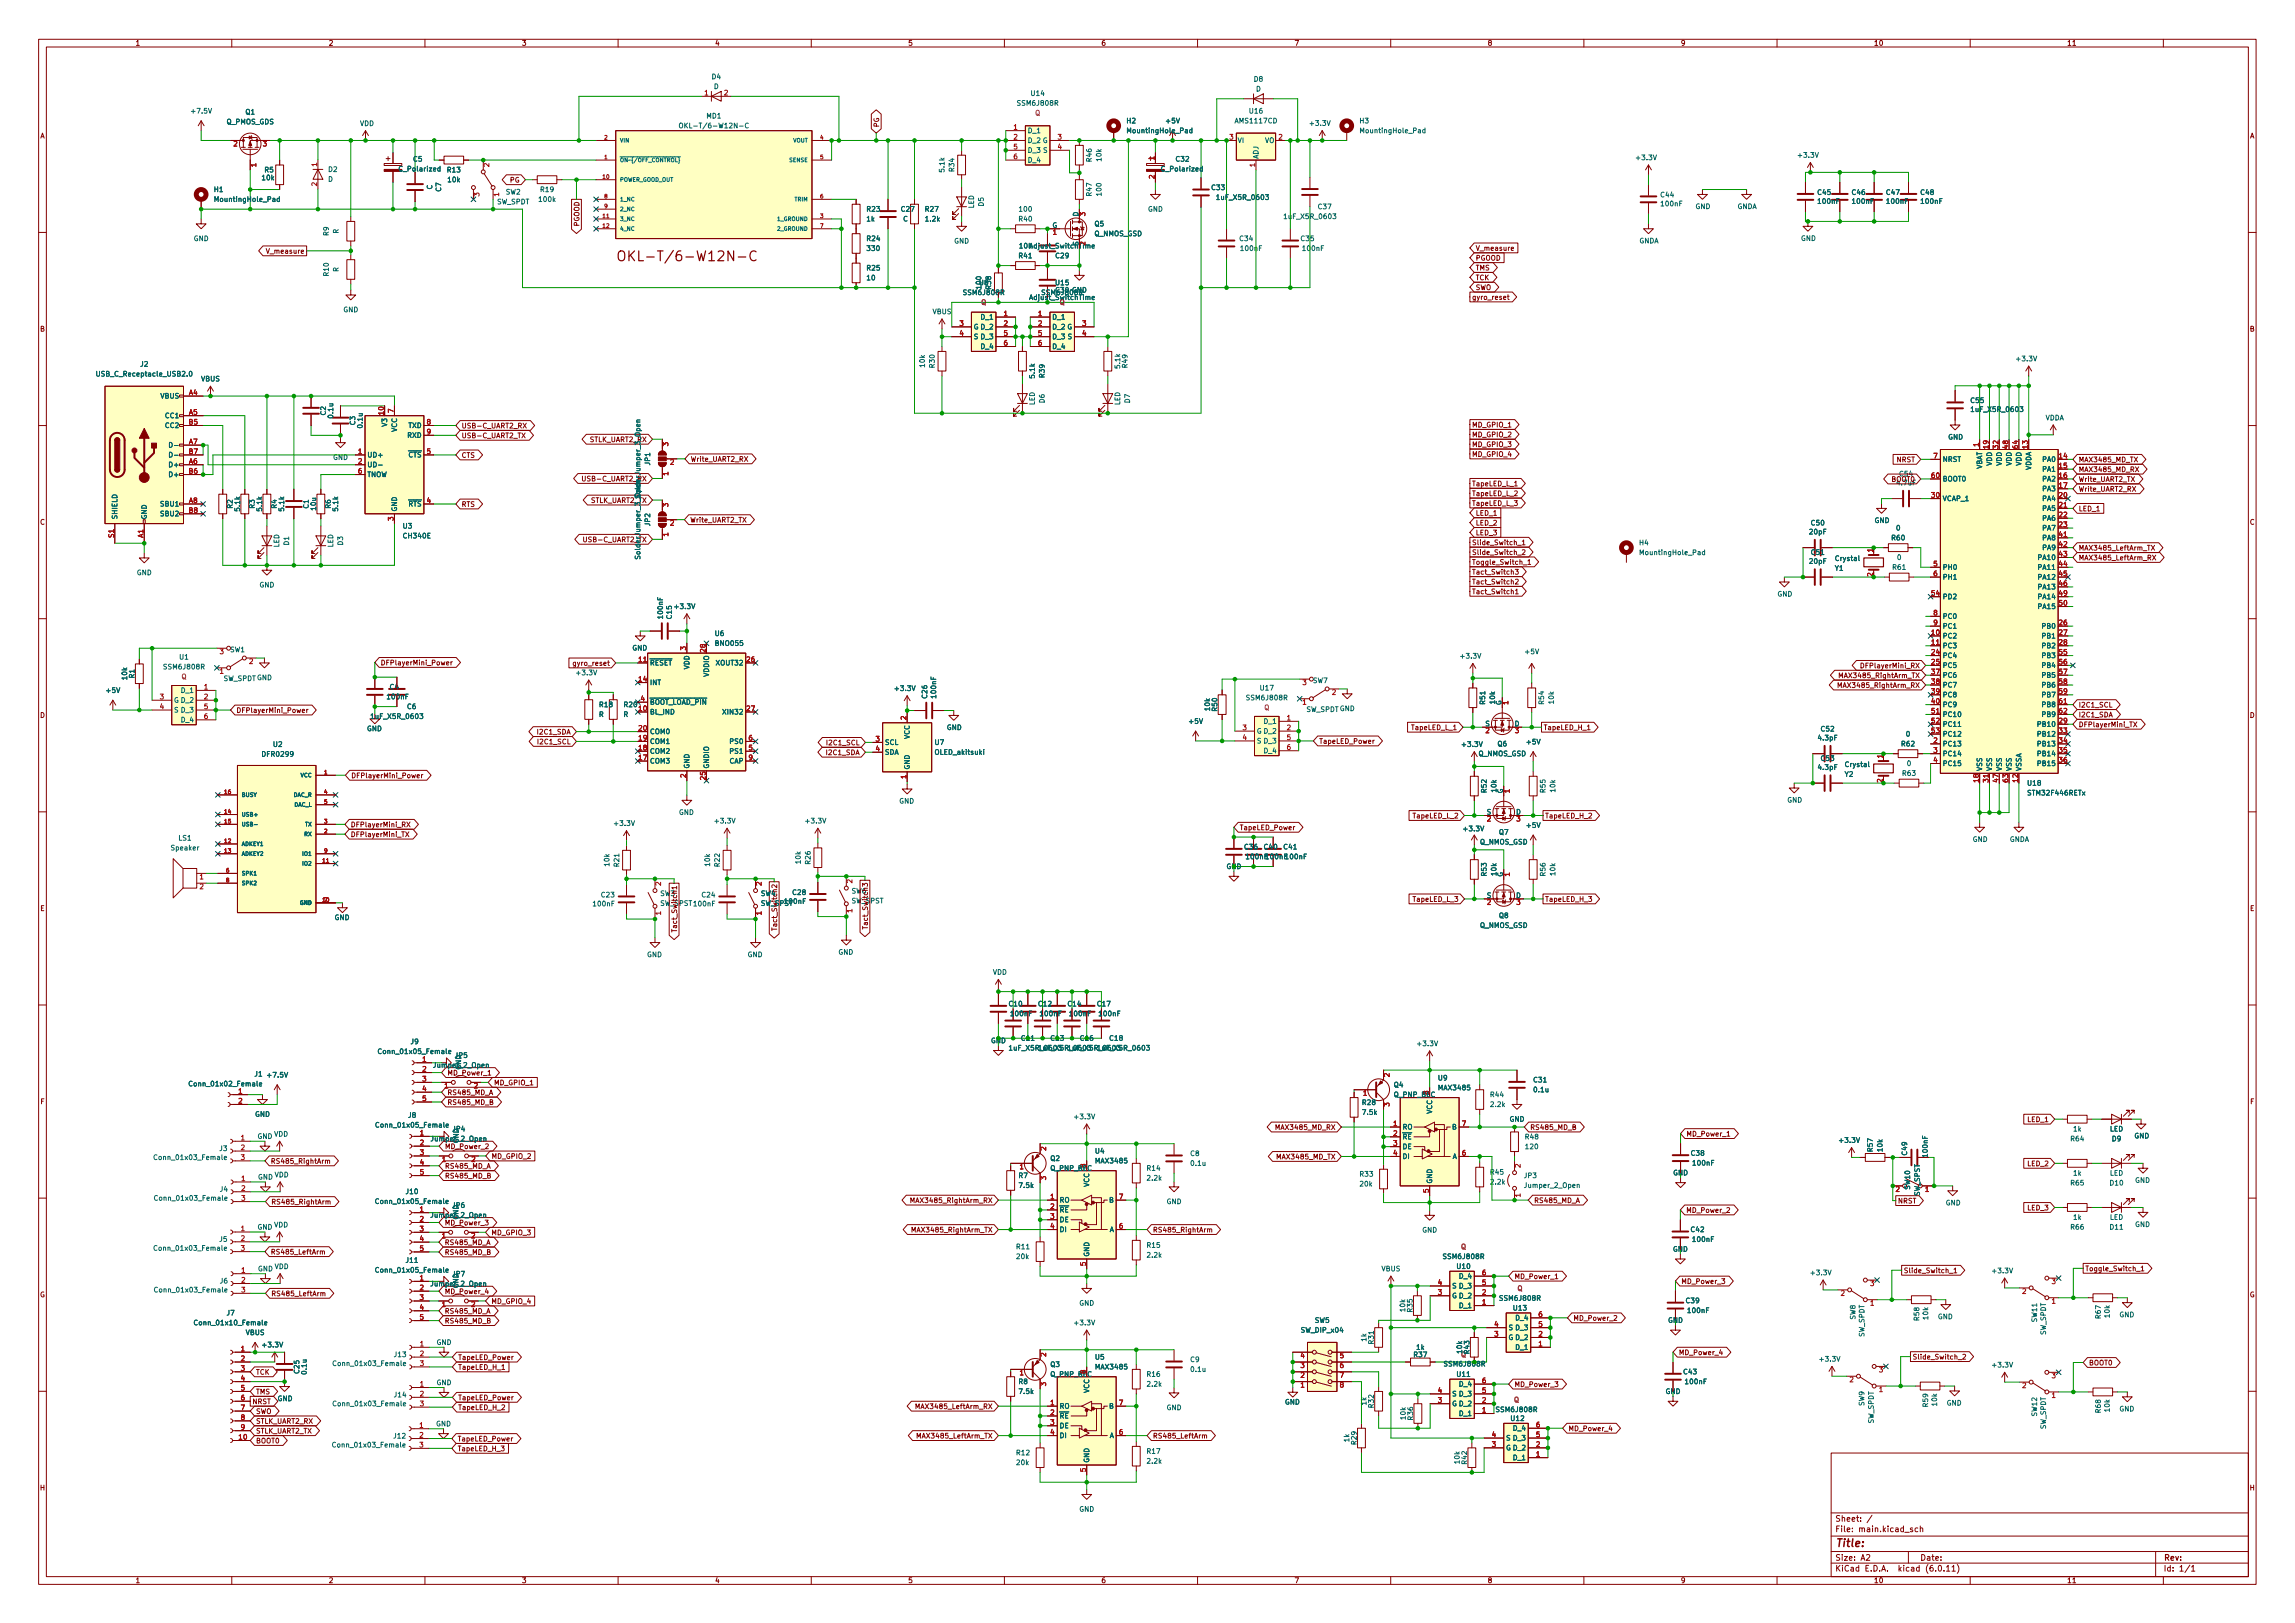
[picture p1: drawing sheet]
<svg xmlns="http://www.w3.org/2000/svg" width="594mm" height="420mm" viewBox="0 0 594 420" stroke-linecap="round" stroke-linejoin="round" font-family="sans-serif">
<defs><g id="words">
<text font-size="3.5" fill="#840000" x="159.4" y="68.4">OKL-T/6-W12N-C</text>
<text font-size="2.8" fill="#840000" x="475" y="401.1">Title:</text>
<g font-size="2.1" fill="#840000">
<text x="475" y="394.4">Sheet:</text>
<text x="475" y="397.1">File:</text>
<text x="481.4" y="397.1">main.kicad_sch</text>
<text x="475" y="407.3">KiCad</text>
<text x="475" y="404.5">Size:</text>
<text x="481.7" y="404.5">A2</text>
<text x="482.7" y="407.3">E.D.A.</text>
<text x="491.6" y="407.3">kicad</text>
<text x="497" y="404.5">Date:</text>
<text x="498.8" y="407.3">(6.0.11)</text>
<text x="560" y="404.5">Rev:</text>
<text x="560" y="407.3">Id:</text>
<text x="564.1" y="407.3">1/1</text>
</g>
<g font-size="1.8" fill="#840000">
<text x="35" y="12.2">1</text>
<text x="85" y="12.2">2</text>
<text x="135" y="12.2">3</text>
<text x="185" y="12.2">4</text>
<text x="235" y="12.2">5</text>
<text x="285" y="12.2">6</text>
<text x="335" y="12.2">7</text>
<text x="385" y="12.2">8</text>
<text x="435" y="12.2">9</text>
<text x="485" y="12.2">10</text>
<text x="535" y="12.2">11</text>
<text x="227.9" y="33" transform="rotate(-90 227.9 33)">PG</text>
<text x="10.4" y="36.2">A</text>
<text x="582.4" y="36.2">A</text>
<text x="131.9" y="47.6">PG</text>
<text x="150.3" y="58.7" transform="rotate(-90 150.3 58.7)">PGOOD</text>
<text x="381.9" y="65.3">V_measure</text>
<text x="68.7" y="66.1">V_measure</text>
<text x="381.9" y="70.4">TMS</text>
<text x="381.9" y="67.8">PGOOD</text>
<text x="249.1" y="76.8">SSM6J808R</text>
<text x="381" y="78">gyro_reset</text>
<text x="381.9" y="75.4">SWO</text>
<text x="381.9" y="72.9">TCK</text>
<text x="10.3" y="86.2">B</text>
<text x="582.3" y="86.2">B</text>
<text x="119.4" y="111.3">USB-C_UART2_RX</text>
<text x="119.4" y="113.8">USB-C_UART2_TX</text>
<text x="381" y="111">MD_GPIO_1</text>
<text x="381" y="113.5">MD_GPIO_2</text>
<text x="119.4" y="118.9">CTS</text>
<text x="178.7" y="119.9">Write_UART2_RX</text>
<text x="381" y="118.6">MD_GPIO_4</text>
<text x="381" y="116.1">MD_GPIO_3</text>
<text x="489.5" y="125.1">BOOT0</text>
<text x="490.8" y="120">NRST</text>
<text x="491.5" y="123.7">C54</text>
<text x="538" y="125.1">Write_UART2_TX</text>
<text x="538" y="122.6">MAX3485_MD_RX</text>
<text x="538" y="120">MAX3485_MD_TX</text>
<text x="119.4" y="131.6">RTS</text>
<text x="381" y="131.3">TapeLED_L_3</text>
<text x="381" y="126.2">TapeLED_L_1</text>
<text x="381" y="128.8">TapeLED_L_2</text>
<text x="538" y="127.6">Write_UART2_RX</text>
<text x="10.3" y="136.2">C</text>
<text x="178.6" y="135.6">Write_UART2_TX</text>
<text x="381.9" y="133.9">LED_1</text>
<text x="381.9" y="136.4">LED_2</text>
<text x="538" y="132.7">LED_1</text>
<text x="582.3" y="136.2">C</text>
<text x="381" y="141.5">Slide_Switch_1</text>
<text x="381.9" y="138.9">LED_3</text>
<text x="538" y="142.9">MAX3485_LeftArm_TX</text>
<text x="381" y="146.6">Toggle_Switch_1</text>
<text x="381" y="144">Slide_Switch_2</text>
<text x="381" y="149.1">Tact_Switch3</text>
<text x="538" y="145.4">MAX3485_LeftArm_RX</text>
<text x="381" y="154.2">Tact_Switch1</text>
<text x="381" y="151.6">Tact_Switch2</text>
<text x="98.5" y="172.6">DFPlayerMini_Power</text>
<text x="148.1" y="172.7">gyro_reset</text>
<text x="481.4" y="173.4">DFPlayerMini_RX</text>
<text x="475.4" y="178.4">MAX3485_RightArm_RX</text>
<text x="475.7" y="175.9">MAX3485_RightArm_TX</text>
<text x="61.1" y="184.9">DFPlayerMini_Power</text>
<text x="538" y="183.5">I2C1_SCL</text>
<text x="10.3" y="186.2">D</text>
<text x="138.8" y="190.5">I2C1_SDA</text>
<text x="365.2" y="189.4">TapeLED_L_1</text>
<text x="399.5" y="189.4">TapeLED_H_1</text>
<text x="538" y="188.6">DFPlayerMini_TX</text>
<text x="538" y="186.1">I2C1_SDA</text>
<text x="582.3" y="186.2">D</text>
<text x="138.9" y="193.1">I2C1_SCL</text>
<text x="213.6" y="195.8">I2C1_SDA</text>
<text x="213.7" y="193.3">I2C1_SCL</text>
<text x="341.4" y="192.9">TapeLED_Power</text>
<text x="90.8" y="201.8">DFPlayerMini_Power</text>
<text x="90.7" y="214.5">DFPlayerMini_RX</text>
<text x="320.8" y="215.3">TapeLED_Power</text>
<text x="365.5" y="212.2">TapeLED_L_2</text>
<text x="399.9" y="212.2">TapeLED_H_2</text>
<text x="90.7" y="217.1">DFPlayerMini_TX</text>
<text x="170.8" y="232.3">SW3</text>
<text x="220.3" y="231.7">SW6</text>
<text x="365.5" y="233.8">TapeLED_L_3</text>
<text x="399.9" y="233.8">TapeLED_H_3</text>
<text x="10.3" y="236.2">E</text>
<text x="220.3" y="234.2">SW_SPST</text>
<text x="582.3" y="236.2">E</text>
<text x="175.6" y="241.5" transform="rotate(-90 175.6 241.5)">Tact_Switch1</text>
<text x="201.5" y="241.1" transform="rotate(-90 201.5 241.1)">Tact_Switch2</text>
<text x="225" y="240.7" transform="rotate(-90 225 240.7)">Tact_Switch3</text>
<text x="115.7" y="278.8">MD_Power_1</text>
<text x="127.8" y="281.3">MD_GPIO_1</text>
<text x="10.4" y="286.2">F</text>
<text x="115.7" y="286.4">RS485_MD_B</text>
<text x="115.7" y="283.9">RS485_MD_A</text>
<text x="582.4" y="286.2">F</text>
<text x="329.9" y="292.9">MAX3485_MD_RX</text>
<text x="396" y="292.9">RS485_MD_B</text>
<text x="524.7" y="290.8">LED_1</text>
<text x="115.1" y="297.8">MD_Power_2</text>
<text x="436.5" y="294.6">MD_Power_1</text>
<text x="70" y="301.6">RS485_RightArm</text>
<text x="115.1" y="302.9">RS485_MD_A</text>
<text x="115.1" y="305.4">RS485_MD_B</text>
<text x="127.2" y="300.4">MD_GPIO_2</text>
<text x="330.2" y="300.5">MAX3485_MD_TX</text>
<text x="524.7" y="302.3">LED_2</text>
<text x="235.4" y="311.8">MAX3485_RightArm_RX</text>
<text x="397" y="311.8">RS485_MD_A</text>
<text x="491.2" y="311.9">NRST</text>
<text x="70.1" y="312.2">RS485_RightArm</text>
<text x="115" y="317.6">MD_Power_3</text>
<text x="436.4" y="314.3">MD_Power_2</text>
<text x="524.7" y="313.7">LED_3</text>
<text x="115" y="322.7">RS485_MD_A</text>
<text x="127.1" y="320.1">MD_GPIO_3</text>
<text x="235.7" y="319.4">MAX3485_RightArm_TX</text>
<text x="298.4" y="319.4">RS485_RightArm</text>
<text x="70" y="325.1">RS485_LeftArm</text>
<text x="115" y="325.2">RS485_MD_B</text>
<text x="492.7" y="330">Slide_Switch_1</text>
<text x="539.7" y="329.5">Toggle_Switch_1</text>
<text x="70.1" y="335.9">RS485_LeftArm</text>
<text x="115" y="335.4">MD_Power_4</text>
<text x="392" y="331.5">MD_Power_1</text>
<text x="435.1" y="332.8">MD_Power_3</text>
<text x="10.3" y="336.2">G</text>
<text x="115" y="340.4">RS485_MD_A</text>
<text x="127.1" y="337.9">MD_GPIO_4</text>
<text x="582.3" y="336.2">G</text>
<text x="115" y="343">RS485_MD_B</text>
<text x="407.2" y="342.3">MD_Power_2</text>
<text x="118.5" y="352.4">TapeLED_Power</text>
<text x="434.5" y="351.2">MD_Power_4</text>
<text x="495" y="352.3">Slide_Switch_2</text>
<text x="540.7" y="353.8">BOOT0</text>
<text x="66.2" y="356.2">TCK</text>
<text x="118.5" y="355">TapeLED_H_1</text>
<text x="392" y="359.4">MD_Power_3</text>
<text x="65.2" y="363.9">NRST</text>
<text x="66.2" y="361.3">TMS</text>
<text x="118.5" y="365.4">TapeLED_H_2</text>
<text x="118.5" y="362.9">TapeLED_Power</text>
<text x="236.7" y="365.1">MAX3485_LeftArm_RX</text>
<text x="66.2" y="368.9">STLK_UART2_RX</text>
<text x="66.2" y="371.5">STLK_UART2_TX</text>
<text x="66.2" y="366.4">SWO</text>
<text x="405.9" y="370.9">MD_Power_4</text>
<text x="66.2" y="374">BOOT0</text>
<text x="118.4" y="373.5">TapeLED_Power</text>
<text x="118.4" y="376.1">TapeLED_H_3</text>
<text x="237" y="372.8">MAX3485_LeftArm_TX</text>
<text x="298.4" y="372.8">RS485_LeftArm</text>
<text x="10.2" y="386.2">H</text>
<text x="582.2" y="386.2">H</text>
<text x="35" y="410.2">1</text>
<text x="85" y="410.2">2</text>
<text x="135" y="410.2">3</text>
<text x="185" y="410.2">4</text>
<text x="235" y="410.2">5</text>
<text x="285" y="410.2">6</text>
<text x="335" y="410.2">7</text>
<text x="385" y="410.2">8</text>
<text x="435" y="410.2">9</text>
<text x="485" y="410.2">10</text>
<text x="535" y="410.2">11</text>
</g>
<g font-size="1.8" fill="#006464">
<text x="184.1" y="20.9">D4</text>
<text x="184.7" y="23.4">D</text>
<text x="324.4" y="21.5">D8</text>
<text x="49.2" y="29.8">+7.5V</text>
<text x="263.1" y="27.7">SSM6J808R</text>
<text x="266.7" y="25.2">U14</text>
<text x="323.2" y="29.8">U16</text>
<text x="325" y="24.1">D</text>
<text x="58.6" y="32.6">Q_PMOS_GDS</text>
<text x="63.4" y="30">Q1</text>
<text x="93.1" y="33">VDD</text>
<text x="175.5" y="33.6">OKL-T/6-W12N-C</text>
<text x="182.7" y="31">MD1</text>
<text x="265.9" y="34.8">D_1</text>
<text x="291.5" y="32.3">H2</text>
<text x="291.5" y="34.8">MountingHole_Pad</text>
<text x="301.5" y="32.3">+5V</text>
<text x="319.5" y="32.3">AMS1117CD</text>
<text x="338.7" y="32.9">+3.3V</text>
<text x="351.8" y="32.3">H3</text>
<text x="351.8" y="34.8">MountingHole_Pad</text>
<text x="265.9" y="37.4">D_2 G</text>
<text x="265.9" y="39.9">D_3 S</text>
<text x="285.5" y="42" transform="rotate(-90 285.5 42)">10k</text>
<text x="320.3" y="37.4">VI</text>
<text x="326.1" y="41.2" transform="rotate(-90 326.1 41.2)">ADJ</text>
<text x="327.4" y="37.4">VO</text>
<text x="423.2" y="41.8">+3.3V</text>
<text x="465.1" y="41.2">+3.3V</text>
<text x="67.6" y="47">10k</text>
<text x="68.3" y="45">R5</text>
<text x="84.8" y="44.9">D2</text>
<text x="84.8" y="47.4">D</text>
<text x="103" y="44.8">C_Polarized</text>
<text x="106.8" y="42.2">C5</text>
<text x="115.6" y="45">R13</text>
<text x="115.7" y="47.5">10k</text>
<text x="244.9" y="44.8" transform="rotate(-90 244.9 44.8)">5.1k</text>
<text x="247.4" y="44.6" transform="rotate(-90 247.4 44.6)">R34</text>
<text x="265.9" y="42.5">D_4</text>
<text x="283" y="42.1" transform="rotate(-90 283 42.1)">R46</text>
<text x="300.4" y="44.8">C_Polarized</text>
<text x="304.2" y="42.2">C32</text>
<text x="55.2" y="50.1">H1</text>
<text x="55.2" y="52.6">MountingHole_Pad</text>
<text x="112.3" y="49.1" transform="rotate(-90 112.3 49.1)">C</text>
<text x="114.6" y="49.7" transform="rotate(-90 114.6 49.7)">C7</text>
<text x="128.6" y="53.3">SW_SPDT</text>
<text x="130.8" y="50.7">SW2</text>
<text x="139.2" y="52.6">100k</text>
<text x="139.7" y="50.1">R19</text>
<text x="255" y="53.6" transform="rotate(-90 255 53.6)">D5</text>
<text x="283" y="51" transform="rotate(-90 283 51)">R47</text>
<text x="285.5" y="51" transform="rotate(-90 285.5 51)">100</text>
<text x="313.4" y="49.6">C33</text>
<text x="314.6" y="52.1">1uF_X5R_0603</text>
<text x="429.6" y="51.5">C44</text>
<text x="429.6" y="53.8">100nF</text>
<text x="470.3" y="50.8">C45</text>
<text x="470.3" y="53.1">100nF</text>
<text x="479.2" y="50.8">C46</text>
<text x="479.2" y="53.1">100nF</text>
<text x="488.1" y="50.8">C47</text>
<text x="488.1" y="53.1">100nF</text>
<text x="497" y="50.8">C48</text>
<text x="497" y="53.1">100nF</text>
<text x="224.2" y="55.2">R23</text>
<text x="224.2" y="57.7">1k</text>
<text x="233" y="55.2">C27</text>
<text x="233.7" y="57.7">C</text>
<text x="239.3" y="55.2">R27</text>
<text x="239.3" y="57.7">1.2k</text>
<text x="252.5" y="54" transform="rotate(-90 252.5 54)">LED</text>
<text x="263.5" y="57.7">R40</text>
<text x="263.5" y="55.2">100</text>
<text x="272.3" y="59">G</text>
<text x="279.1" y="56.1" transform="rotate(-90 279.1 56.1)">D</text>
<text x="283.2" y="59">Q5</text>
<text x="297.1" y="55.2">GND</text>
<text x="332.1" y="57.1">1uF_X5R_0603</text>
<text x="341" y="54.5">C37</text>
<text x="438.8" y="54.5">GND</text>
<text x="449.7" y="54.5">GNDA</text>
<text x="50.1" y="62.8">GND</text>
<text x="85.5" y="61.2" transform="rotate(-90 85.5 61.2)">R9</text>
<text x="88" y="60.6" transform="rotate(-90 88 60.6)">R</text>
<text x="224.2" y="62.8">R24</text>
<text x="224.2" y="65.3">330</text>
<text x="246.9" y="63.4">GND</text>
<text x="263.6" y="64.7">10kAdjust_SwitchTime</text>
<text x="279.1" y="63.7" transform="rotate(-90 279.1 63.7)">S</text>
<text x="281.7" y="63.7" transform="rotate(-90 281.7 63.7)">2</text>
<text x="283.2" y="61.5">Q_NMOS_GSD</text>
<text x="320.7" y="62.8">C34</text>
<text x="320.8" y="65.3">100nF</text>
<text x="336.5" y="62.8">C35</text>
<text x="336.9" y="65.3">100nF</text>
<text x="424.3" y="63.4">GNDA</text>
<text x="466.1" y="62.7">GND</text>
<text x="85.5" y="71.7" transform="rotate(-90 85.5 71.7)">R10</text>
<text x="88" y="70.5" transform="rotate(-90 88 70.5)">R</text>
<text x="224.2" y="70.4">R25</text>
<text x="263.5" y="67.2">R41</text>
<text x="273" y="67.2">C29</text>
<text x="224.2" y="72.9">10</text>
<text x="253.3" y="74.2">U8</text>
<text x="254.4" y="75.1" transform="rotate(-90 254.4 75.1)">100</text>
<text x="256.9" y="75.1" transform="rotate(-90 256.9 75.1)">R38</text>
<text x="269.4" y="76.8">SSM6J808R</text>
<text x="273" y="74.2">U15</text>
<text x="273" y="76.1">C30 GND</text>
<text x="88.8" y="81.2">GND</text>
<text x="241.3" y="81.7">VBUS</text>
<text x="253.7" y="83.1">D_1</text>
<text x="272.3" y="83.1">D_1</text>
<text x="252" y="85.6">G D_2</text>
<text x="252" y="88.2">S D_3</text>
<text x="272.3" y="85.6">D_2 G</text>
<text x="272.3" y="88.2">D_3 S</text>
<text x="36.2" y="95.3">J2</text>
<text x="239.8" y="95.3" transform="rotate(-90 239.8 95.3)">10k</text>
<text x="242.3" y="95.4" transform="rotate(-90 242.3 95.4)">R30</text>
<text x="253.7" y="90.7">D_4</text>
<text x="272.3" y="90.7">D_4</text>
<text x="290.3" y="95.6" transform="rotate(-90 290.3 95.6)">5.1k</text>
<text x="292.2" y="95.4" transform="rotate(-90 292.2 95.4)">R49</text>
<text x="521.6" y="93.9">+3.3V</text>
<text x="24.7" y="97.8">USB_C_Receptacle_USB2.0</text>
<text x="52" y="99.1">VBUS</text>
<text x="268.2" y="98.2" transform="rotate(-90 268.2 98.2)">5.1k</text>
<text x="270.8" y="98" transform="rotate(-90 270.8 98)">R39</text>
<text x="41.4" y="103.6">VBUS</text>
<text x="84.7" y="107.7" transform="rotate(-90 84.7 107.7)">C2</text>
<text x="268.2" y="105" transform="rotate(-90 268.2 105)">LED</text>
<text x="270.8" y="104.5" transform="rotate(-90 270.8 104.5)">D6</text>
<text x="290.3" y="105" transform="rotate(-90 290.3 105)">LED</text>
<text x="292.9" y="104.5" transform="rotate(-90 292.9 104.5)">D7</text>
<text x="509.9" y="104.7">C55</text>
<text x="509.9" y="107">1uF_X5R_0603</text>
<text x="42.6" y="108.6">CC1</text>
<text x="42.6" y="111.2">CC2</text>
<text x="86.6" y="108.5" transform="rotate(-90 86.6 108.5)">0.1u</text>
<text x="92.3" y="110.2" transform="rotate(-90 92.3 110.2)">C3</text>
<text x="94.2" y="111" transform="rotate(-90 94.2 111)">0.1u</text>
<text x="100.6" y="110.6" transform="rotate(-90 100.6 110.6)">V3</text>
<text x="103.1" y="111.9" transform="rotate(-90 103.1 111.9)">VCC</text>
<text x="105.3" y="113.7">RXD</text>
<text x="105.6" y="111.2">TXD</text>
<text x="529.4" y="109.2">VDDA</text>
<text x="43.5" y="116.3">D-</text>
<text x="43.5" y="118.8">D-</text>
<text x="86.1" y="119.4">GND</text>
<text x="95" y="118.8">UD+</text>
<text x="105.6" y="118.8">~{CTS}</text>
<text x="152.6" y="114.8">STLK_UART2_RX</text>
<text x="502.8" y="119.9">NRST</text>
<text x="504.2" y="114.2">GND</text>
<text x="528.5" y="119.9">PA0</text>
<text x="43.5" y="121.3">D+</text>
<text x="43.5" y="123.9">D+</text>
<text x="95" y="121.3">UD-</text>
<text x="95" y="123.9">TNOW</text>
<text x="150.4" y="125">USB-C_UART2_RX</text>
<text x="168.7" y="120.6" transform="rotate(-90 168.7 120.6)">JP1</text>
<text x="502.8" y="125">BOOT0</text>
<text x="513.5" y="121.4" transform="rotate(-90 513.5 121.4)">VBAT</text>
<text x="516" y="120.7" transform="rotate(-90 516 120.7)">VDD</text>
<text x="518.5" y="120.7" transform="rotate(-90 518.5 120.7)">VDD</text>
<text x="521.1" y="120.7" transform="rotate(-90 521.1 120.7)">VDD</text>
<text x="523.6" y="120.7" transform="rotate(-90 523.6 120.7)">VDD</text>
<text x="526.2" y="121.8" transform="rotate(-90 526.2 121.8)">VDDA</text>
<text x="528.5" y="122.5">PA1</text>
<text x="528.5" y="125">PA2</text>
<text x="41.3" y="131.5">SBU1</text>
<text x="60.6" y="131.8" transform="rotate(-90 60.6 131.8)">R2</text>
<text x="66.3" y="131.8" transform="rotate(-90 66.3 131.8)">R3</text>
<text x="72" y="131.8" transform="rotate(-90 72 131.8)">R4</text>
<text x="80.3" y="131.8" transform="rotate(-90 80.3 131.8)">C1</text>
<text x="86" y="131.8" transform="rotate(-90 86 131.8)">R6</text>
<text x="105.6" y="131.5">~{RTS}</text>
<text x="152.9" y="130.6">STLK_UART2_TX</text>
<text x="490.7" y="126">4.7uF</text>
<text x="502.8" y="130.1">VCAP_1</text>
<text x="528.5" y="127.6">PA3</text>
<text x="528.5" y="130.1">PA4</text>
<text x="30.7" y="134.5" transform="rotate(-90 30.7 134.5)">SHIELD</text>
<text x="38.4" y="134.5" transform="rotate(-90 38.4 134.5)">GND</text>
<text x="41.3" y="134">SBU2</text>
<text x="62.5" y="132.6" transform="rotate(-90 62.5 132.6)">5.1k</text>
<text x="68.2" y="132.6" transform="rotate(-90 68.2 132.6)">5.1k</text>
<text x="73.9" y="132.6" transform="rotate(-90 73.9 132.6)">5.1k</text>
<text x="82.2" y="132.3" transform="rotate(-90 82.2 132.3)">10u</text>
<text x="87.9" y="132.6" transform="rotate(-90 87.9 132.6)">5.1k</text>
<text x="103.1" y="132.5" transform="rotate(-90 103.1 132.5)">GND</text>
<text x="104.1" y="137.2">U3</text>
<text x="168.7" y="136.3" transform="rotate(-90 168.7 136.3)">JP2</text>
<text x="468.6" y="136.4">C50</text>
<text x="485.2" y="135.8">GND</text>
<text x="490.7" y="137.7">0</text>
<text x="528.5" y="132.6">PA5</text>
<text x="528.5" y="135.2">PA6</text>
<text x="528.5" y="137.7">PA7</text>
<text x="72.7" y="141.8" transform="rotate(-90 72.7 141.8)">LED</text>
<text x="75.2" y="141.3" transform="rotate(-90 75.2 141.3)">D1</text>
<text x="86.6" y="141.8" transform="rotate(-90 86.6 141.8)">LED</text>
<text x="89.2" y="141.3" transform="rotate(-90 89.2 141.3)">D3</text>
<text x="104.1" y="139.7">CH340E</text>
<text x="150.7" y="140.7">USB-C_UART2_TX</text>
<text x="424.2" y="141.5">H4</text>
<text x="468.1" y="138.7">20pF</text>
<text x="489.4" y="140.3">R60</text>
<text x="528.5" y="140.3">PA8</text>
<text x="528.5" y="142.8">PA9</text>
<text x="35.3" y="149.3">GND</text>
<text x="166.1" y="145" transform="rotate(-90 166.1 145)">SolderJumper_3_Open</text>
<text x="424.2" y="144.1">MountingHole_Pad</text>
<text x="468.1" y="146.3">20pF</text>
<text x="468.6" y="144">C51</text>
<text x="474.9" y="148.1">Y1</text>
<text x="474.9" y="145.6">Crystal</text>
<text x="489.7" y="147.9">R61</text>
<text x="490.9" y="145.3">0</text>
<text x="502.8" y="147.9">PH0</text>
<text x="527.3" y="145.3">PA10</text>
<text x="527.3" y="147.9">PA11</text>
<text x="67.1" y="152.4">GND</text>
<text x="460" y="154.8">GND</text>
<text x="502.8" y="155.5">PD2</text>
<text x="502.8" y="150.4">PH1</text>
<text x="527.3" y="150.4">PA12</text>
<text x="527.3" y="153">PA13</text>
<text x="527.3" y="155.5">PA14</text>
<text x="172" y="160.4" transform="rotate(-90 172 160.4)">100nF</text>
<text x="174.2" y="158">+3.3V</text>
<text x="174.3" y="160.4" transform="rotate(-90 174.3 160.4)">C15</text>
<text x="502.8" y="160.6">PC0</text>
<text x="527.3" y="158">PA15</text>
<text x="184.9" y="165">U6</text>
<text x="184.9" y="167.6">BNO055</text>
<text x="502.8" y="165.7">PC2</text>
<text x="502.8" y="163.1">PC1</text>
<text x="528.4" y="163.1">PB0</text>
<text x="528.4" y="165.7">PB1</text>
<text x="42.1" y="173.7">SSM6J808R</text>
<text x="46.3" y="171.1">U1</text>
<text x="59.5" y="169.2">SW1</text>
<text x="163.6" y="168.8">GND</text>
<text x="168.1" y="172.6">~{RESET}</text>
<text x="178.8" y="173.4" transform="rotate(-90 178.8 173.4)">VDD</text>
<text x="185.1" y="172.6">XOUT32</text>
<text x="377.7" y="170.9">+3.3V</text>
<text x="394.5" y="169.7">+5V</text>
<text x="502.8" y="168.2">PC3</text>
<text x="502.8" y="170.7">PC4</text>
<text x="502.8" y="173.3">PC5</text>
<text x="528.4" y="168.2">PB2</text>
<text x="528.4" y="170.7">PB3</text>
<text x="528.4" y="173.3">PB4</text>
<text x="27.2" y="179.8">+5V</text>
<text x="33.3" y="176.2" transform="rotate(-90 33.3 176.2)">10k</text>
<text x="35.2" y="175.7" transform="rotate(-90 35.2 175.7)">R1</text>
<text x="46.7" y="179.8">D_1</text>
<text x="57.8" y="176.7">SW_SPDTGND</text>
<text x="100.7" y="178.9">C4</text>
<text x="148.8" y="175.2">+3.3V</text>
<text x="168.1" y="177.7">INT</text>
<text x="183.9" y="175.3" transform="rotate(-90 183.9 175.3)">VDDIO</text>
<text x="231.3" y="179.2">+3.3V</text>
<text x="326" y="179.1">U17</text>
<text x="339.8" y="177.2">SW7</text>
<text x="502.8" y="175.8">PC6</text>
<text x="502.8" y="178.4">PC7</text>
<text x="528.4" y="175.8">PB5</text>
<text x="528.4" y="178.4">PB6</text>
<text x="45" y="182.3">G D_2</text>
<text x="45" y="184.8">S D_3</text>
<text x="99.9" y="181.4">100nF</text>
<text x="105.2" y="183.9">C6</text>
<text x="154.9" y="183.4">R18</text>
<text x="154.9" y="186">R</text>
<text x="161.3" y="183.4">R20</text>
<text x="161.3" y="186">R</text>
<text x="168.1" y="185.3">BL_IND</text>
<text x="168.1" y="182.8">~{BOOT_LOAD_PIN}</text>
<text x="186.8" y="185.3">XIN32</text>
<text x="240.4" y="181" transform="rotate(-90 240.4 181)">C26</text>
<text x="242.7" y="181" transform="rotate(-90 242.7 181)">100nF</text>
<text x="313.6" y="184.2" transform="rotate(-90 313.6 184.2)">10k</text>
<text x="315.5" y="184.3" transform="rotate(-90 315.5 184.3)">R50</text>
<text x="322.4" y="181.7">SSM6J808R</text>
<text x="338.1" y="184.7">SW_SPDTGND</text>
<text x="384.8" y="182.6" transform="rotate(-90 384.8 182.6)">R51</text>
<text x="387.4" y="182.4" transform="rotate(-90 387.4 182.4)">10k</text>
<text x="388.6" y="182.6" transform="rotate(-90 388.6 182.6)">G</text>
<text x="400.1" y="182.6" transform="rotate(-90 400.1 182.6)">R54</text>
<text x="402.6" y="182.4" transform="rotate(-90 402.6 182.4)">10k</text>
<text x="502.8" y="180.9">PC8</text>
<text x="502.8" y="183.4">PC9</text>
<text x="502.8" y="186">PC10</text>
<text x="528.4" y="180.9">PB7</text>
<text x="528.4" y="183.4">PB8</text>
<text x="528.4" y="186">PB9</text>
<text x="46.7" y="187.4">D_4</text>
<text x="94.9" y="189.7">GND</text>
<text x="95.7" y="186.5">1uF_X5R_0603</text>
<text x="168.1" y="190.4">COM0</text>
<text x="235.8" y="191.4" transform="rotate(-90 235.8 191.4)">VCC</text>
<text x="245" y="189.4">GND</text>
<text x="307.5" y="187.8">+5V</text>
<text x="325.2" y="190.3">G D_2</text>
<text x="327" y="187.8">D_1</text>
<text x="384.4" y="188">S</text>
<text x="392" y="188">D</text>
<text x="471.2" y="189.7">C52</text>
<text x="493.2" y="191.1">0</text>
<text x="502.8" y="188.5">PC11</text>
<text x="502.8" y="191.1">PC12</text>
<text x="527.1" y="188.5">PB10</text>
<text x="527.1" y="191.1">PB12</text>
<text x="67.6" y="196.3">DFR0299</text>
<text x="70.5" y="193.7">U2</text>
<text x="168.1" y="195.5">COM2</text>
<text x="168.1" y="193">COM1</text>
<text x="188.7" y="195.5">PS1</text>
<text x="188.7" y="193">PS0</text>
<text x="229" y="193.2">SCL</text>
<text x="229" y="195.8">SDA</text>
<text x="241.8" y="193.2">U7</text>
<text x="241.8" y="195.8">OLED_akitsuki</text>
<text x="325.2" y="192.8">S D_3</text>
<text x="327" y="195.4">D_4</text>
<text x="378.1" y="193.7">+3.3V</text>
<text x="382.6" y="196.1">Q_NMOS_GSD</text>
<text x="387.5" y="193.6">Q6</text>
<text x="394.9" y="193.1">+5V</text>
<text x="470.4" y="192">4.3pF</text>
<text x="471.2" y="197.4">C53</text>
<text x="492" y="193.6">R62</text>
<text x="502.8" y="193.6">PC13</text>
<text x="502.8" y="196.1">PC14</text>
<text x="527.1" y="193.6">PB13</text>
<text x="527.1" y="196.1">PB14</text>
<text x="168.1" y="198">COM3</text>
<text x="178.8" y="199.1" transform="rotate(-90 178.8 199.1)">GND</text>
<text x="183.9" y="199.1" transform="rotate(-90 183.9 199.1)">GNDIO</text>
<text x="188.8" y="198">CAP</text>
<text x="235.8" y="199.3" transform="rotate(-90 235.8 199.3)">GND</text>
<text x="470.4" y="199.7">4.3pF</text>
<text x="477.4" y="201.5">Y2</text>
<text x="477.4" y="198.9">Crystal</text>
<text x="492.2" y="201.2">R63</text>
<text x="493.5" y="198.7">0</text>
<text x="502.8" y="198.7">PC15</text>
<text x="513.5" y="199.7" transform="rotate(-90 513.5 199.7)">VSS</text>
<text x="516" y="199.7" transform="rotate(-90 516 199.7)">VSS</text>
<text x="518.5" y="199.7" transform="rotate(-90 518.5 199.7)">VSS</text>
<text x="521.1" y="199.7" transform="rotate(-90 521.1 199.7)">VSS</text>
<text x="523.6" y="199.7" transform="rotate(-90 523.6 199.7)">VSSA</text>
<text x="524.6" y="203.8">U18</text>
<text x="527.1" y="198.7">PB15</text>
<text x="232.7" y="208.4">GND</text>
<text x="385.2" y="205.4" transform="rotate(-90 385.2 205.4)">R52</text>
<text x="387.7" y="205.3" transform="rotate(-90 387.7 205.3)">10k</text>
<text x="389" y="205.5" transform="rotate(-90 389 205.5)">G</text>
<text x="400.4" y="205.4" transform="rotate(-90 400.4 205.4)">R55</text>
<text x="403" y="205.3" transform="rotate(-90 403 205.3)">10k</text>
<text x="462.6" y="208.2">GND</text>
<text x="524.6" y="206.3">STM32F446RETx</text>
<text x="158.6" y="214.2">+3.3V</text>
<text x="175.7" y="211.3">GND</text>
<text x="184.7" y="213.5">+3.3V</text>
<text x="208.2" y="213.5">+3.3V</text>
<text x="378.5" y="215.6">+3.3V</text>
<text x="384.8" y="210.9">S</text>
<text x="392.4" y="210.9">D</text>
<text x="394.9" y="214.7">+5V</text>
<text x="44.1" y="220.5">Speaker</text>
<text x="46.1" y="218">LS1</text>
<text x="321.9" y="220.3">C36</text>
<text x="327" y="220.3">C40</text>
<text x="332.1" y="220.3">C41</text>
<text x="383" y="219">Q_NMOS_GSD</text>
<text x="387.9" y="216.5">Q7</text>
<text x="510.6" y="218.3">GND</text>
<text x="520.2" y="218.3">GNDA</text>
<text x="158.1" y="224.5" transform="rotate(-90 158.1 224.5)">10k</text>
<text x="160.7" y="224.6" transform="rotate(-90 160.7 224.6)">R21</text>
<text x="184.2" y="224.5" transform="rotate(-90 184.2 224.5)">10k</text>
<text x="186.7" y="224.6" transform="rotate(-90 186.7 224.6)">R22</text>
<text x="207.7" y="223.8" transform="rotate(-90 207.7 223.8)">10k</text>
<text x="210.2" y="224" transform="rotate(-90 210.2 224)">R26</text>
<text x="322.3" y="222.8">100nF100nF100nF</text>
<text x="385.2" y="227" transform="rotate(-90 385.2 227)">R53</text>
<text x="387.7" y="226.9" transform="rotate(-90 387.7 226.9)">10k</text>
<text x="389" y="227.1" transform="rotate(-90 389 227.1)">G</text>
<text x="400.4" y="227" transform="rotate(-90 400.4 227)">R56</text>
<text x="403" y="226.9" transform="rotate(-90 403 226.9)">10k</text>
<text x="155.4" y="232.7">C23</text>
<text x="181.4" y="232.7">C24</text>
<text x="196.9" y="232.3">SW4</text>
<text x="204.9" y="232.1">C28</text>
<text x="384.8" y="232.5">S</text>
<text x="392.4" y="232.5">D</text>
<text x="86.5" y="238.6">GND</text>
<text x="153.2" y="235">100nF</text>
<text x="170.8" y="234.9">SW_SPST100nF</text>
<text x="196.9" y="234.9">SW_SPST</text>
<text x="202.8" y="234.4">100nF</text>
<text x="387.9" y="238">Q8</text>
<text x="383" y="240.6">Q_NMOS_GSD</text>
<text x="167.4" y="248.2">GND</text>
<text x="193.4" y="248.2">GND</text>
<text x="216.9" y="247.5">GND</text>
<text x="256.9" y="252.7">VDD</text>
<text x="260.9" y="260.9">C10</text>
<text x="261.3" y="263.4">100nF</text>
<text x="268.6" y="260.9">C12</text>
<text x="268.9" y="263.4">100nF</text>
<text x="276.2" y="260.9">C14</text>
<text x="276.6" y="263.4">100nF</text>
<text x="283.8" y="260.9">C17</text>
<text x="284.2" y="263.4">100nF</text>
<text x="287" y="269.8">C18</text>
<text x="97.6" y="273.2">Conn_01x05_Female</text>
<text x="106.2" y="270.7">J9</text>
<text x="117.6" y="274.2">JP5</text>
<text x="256.4" y="270.4">GND</text>
<text x="260.9" y="272.3">1uF_X5R_0603</text>
<text x="268.6" y="272.3">1uF_X5R_0603</text>
<text x="276.2" y="272.3">1uF_X5R_0603</text>
<text x="283.8" y="272.3">1uF_X5R_0603</text>
<text x="366.5" y="271.2">+3.3V</text>
<text x="48.6" y="281.6">Conn_01x02_Female</text>
<text x="65.7" y="279.1">J1 +7.5V</text>
<text x="112" y="276.8">Jumper_2_Open</text>
<text x="119.7" y="277" transform="rotate(-90 119.7 277)">GND</text>
<text x="360.7" y="281.9">Q4</text>
<text x="372.1" y="280.1">U9</text>
<text x="396.8" y="280.6">C31</text>
<text x="352.4" y="286.4">R28</text>
<text x="360.7" y="284.4">Q_PNP_BEC</text>
<text x="369.8" y="283.6" transform="rotate(-90 369.8 283.6)">8</text>
<text x="372.1" y="282.6">MAX3485</text>
<text x="385.6" y="284.4">R44</text>
<text x="385.6" y="286.9">2.2k</text>
<text x="396.8" y="283.1">0.1u</text>
<text x="65.9" y="289.5">GND</text>
<text x="97" y="292.3">Conn_01x05_Female</text>
<text x="105.5" y="289.7">J8</text>
<text x="116.9" y="293.3">JP4</text>
<text x="277.8" y="290.1">+3.3V</text>
<text x="352.4" y="289">7.5k</text>
<text x="363" y="292.8">RO</text>
<text x="371.1" y="288.4" transform="rotate(-90 371.1 288.4)">VCC</text>
<text x="375.8" y="292.8">B</text>
<text x="390.7" y="290.8">GND</text>
<text x="536.5" y="293.3">1k</text>
<text x="546.1" y="293.3">LED</text>
<text x="56.6" y="298.3">J3</text>
<text x="66.6" y="295.2">GND</text>
<text x="70.9" y="294.6">VDD</text>
<text x="111.3" y="295.8">Jumper_2_Open</text>
<text x="119.1" y="296.1" transform="rotate(-90 119.1 296.1)">GND</text>
<text x="283.3" y="299">U4</text>
<text x="308" y="299.6">C8</text>
<text x="363" y="295.3">~{RE}</text>
<text x="363" y="297.9">DE</text>
<text x="394.6" y="295.3">R48</text>
<text x="394.6" y="297.9">120</text>
<text x="437.5" y="299.6">C38</text>
<text x="475.7" y="296.2">+3.3V</text>
<text x="485.1" y="298.4" transform="rotate(-90 485.1 298.4)">R57</text>
<text x="487.7" y="298.4" transform="rotate(-90 487.7 298.4)">10k</text>
<text x="494" y="299.3" transform="rotate(-90 494 299.3)">C49</text>
<text x="499.4" y="299.9" transform="rotate(-90 499.4 299.9)">100nF</text>
<text x="535.8" y="295.8">R64</text>
<text x="546.6" y="295.8">D9</text>
<text x="552.4" y="295.1">GND</text>
<text x="39.5" y="300.7">Conn_01x03_Female</text>
<text x="66.7" y="305.7">GND</text>
<text x="71" y="305.2">VDD</text>
<text x="263.5" y="305.4">R7</text>
<text x="271.8" y="300.9">Q2</text>
<text x="271.8" y="303.5">Q_PNP_BEC</text>
<text x="281.1" y="302.5" transform="rotate(-90 281.1 302.5)">8</text>
<text x="283.3" y="301.5">MAX3485</text>
<text x="296.7" y="303.5">R14</text>
<text x="296.7" y="306">2.2k</text>
<text x="308" y="302.2">0.1u</text>
<text x="351.8" y="305">R33</text>
<text x="363" y="300.4">DI</text>
<text x="375.9" y="300.4">A</text>
<text x="385.6" y="304.5">R45</text>
<text x="394.3" y="305.4">JP3</text>
<text x="433" y="304.6">GND</text>
<text x="437.9" y="302.1">100nF</text>
<text x="536.5" y="304.7">1k</text>
<text x="546.1" y="304.7">LED</text>
<text x="39.7" y="311.2">Conn_01x03_Female</text>
<text x="56.8" y="308.9">J4</text>
<text x="104.9" y="309.5">J10</text>
<text x="263.5" y="307.9">7.5k</text>
<text x="274.2" y="311.7">RO</text>
<text x="282.3" y="307.4" transform="rotate(-90 282.3 307.4)">VCC</text>
<text x="287" y="311.7">B</text>
<text x="351.8" y="307.5">20k</text>
<text x="371.1" y="306.5" transform="rotate(-90 371.1 306.5)">GND</text>
<text x="385.6" y="307">2.2k</text>
<text x="394.3" y="307.9">Jumper_2_Open</text>
<text x="494.8" y="308.1" transform="rotate(-90 494.8 308.1)">SW10</text>
<text x="497.3" y="309.7" transform="rotate(-90 497.3 309.7)">SW_SPST</text>
<text x="535.8" y="307.3">R65</text>
<text x="546" y="307.3">D10</text>
<text x="552.6" y="306.6">GND</text>
<text x="96.9" y="312">Conn_01x05_Female</text>
<text x="111.3" y="315.6">Jumper_2_Open</text>
<text x="116.9" y="313.1">JP6</text>
<text x="119" y="315.8" transform="rotate(-90 119 315.8)">GND</text>
<text x="274.2" y="314.2">~{RE}</text>
<text x="274.2" y="316.8">DE</text>
<text x="301.9" y="312.1">GND</text>
<text x="503.6" y="312.4">GND</text>
<text x="536.5" y="316.2">1k</text>
<text x="546.1" y="316.2">LED</text>
<text x="56.6" y="321.8">J5</text>
<text x="66.6" y="318.7">GND</text>
<text x="70.9" y="318.1">VDD</text>
<text x="262.9" y="323.8">R11</text>
<text x="274.2" y="319.3">DI</text>
<text x="287.2" y="319.3">A</text>
<text x="296.7" y="323.4">R15</text>
<text x="368.1" y="319.5">GND</text>
<text x="437.5" y="319.3">C42</text>
<text x="437.8" y="321.9">100nF</text>
<text x="535.8" y="318.7">R66</text>
<text x="546" y="318.7">D11</text>
<text x="552.6" y="318">GND</text>
<text x="39.5" y="324.2">Conn_01x03_Female</text>
<text x="66.7" y="329.5">GND</text>
<text x="71" y="328.9">VDD</text>
<text x="96.9" y="329.8">Conn_01x05_Female</text>
<text x="104.9" y="327.3">J11</text>
<text x="262.9" y="326.3">20k</text>
<text x="282.3" y="325.4" transform="rotate(-90 282.3 325.4)">GND</text>
<text x="296.7" y="325.9">2.2k</text>
<text x="357.5" y="329.5">VBUS</text>
<text x="373.3" y="326.3">SSM6J808R</text>
<text x="376.9" y="328.9">U10</text>
<text x="433" y="324.4">GND</text>
<text x="515.4" y="330">+3.3V</text>
<text x="39.7" y="334.9">Conn_01x03_Female</text>
<text x="56.8" y="332.6">J6</text>
<text x="111.3" y="333.4">Jumper_2_Open</text>
<text x="116.9" y="330.8">JP7</text>
<text x="119" y="333.6" transform="rotate(-90 119 333.6)">GND</text>
<text x="375.8" y="333.9">S D_3</text>
<text x="377.5" y="331.4">D_4</text>
<text x="468.4" y="330.5">+3.3V</text>
<text x="58.5" y="340.9">J7</text>
<text x="279.3" y="338.4">GND</text>
<text x="364.1" y="339.8" transform="rotate(-90 364.1 339.8)">10k</text>
<text x="366" y="339.9" transform="rotate(-90 366 339.9)">R35</text>
<text x="375.8" y="336.5">G D_2</text>
<text x="377.5" y="339">D_1</text>
<text x="387.9" y="337.1">SSM6J808R</text>
<text x="391.5" y="339.6">U13</text>
<text x="436.2" y="337.7">C39</text>
<text x="436.6" y="340.3">100nF</text>
<text x="480.7" y="341.7" transform="rotate(-90 480.7 341.7)">SW8</text>
<text x="499.5" y="341.8" transform="rotate(-90 499.5 341.8)">10k</text>
<text x="501.5" y="341.9">GND</text>
<text x="544.2" y="341.6" transform="rotate(-90 544.2 341.6)">R67</text>
<text x="546.5" y="341.3" transform="rotate(-90 546.5 341.3)">10k</text>
<text x="548.5" y="341.4">GND</text>
<text x="50" y="343.5">Conn_01x10_Female</text>
<text x="63.5" y="346">VBUS</text>
<text x="277.8" y="343.5">+3.3V</text>
<text x="336.6" y="345.4">SW_DIP_x04</text>
<text x="340.3" y="342.8">SW5</text>
<text x="354.1" y="347.4" transform="rotate(-90 354.1 347.4)">1k</text>
<text x="390.4" y="347.3">G D_2</text>
<text x="390.4" y="344.7">S D_3</text>
<text x="392.1" y="342.2">D_4</text>
<text x="431.7" y="342.8">GND</text>
<text x="483" y="346.2" transform="rotate(-90 483 346.2)">SW_SPDT</text>
<text x="497.2" y="342.1" transform="rotate(-90 497.2 342.1)">R58</text>
<text x="527.7" y="342.4" transform="rotate(-90 527.7 342.4)">SW11</text>
<text x="530" y="345.7" transform="rotate(-90 530 345.7)">SW_SPDT</text>
<text x="67.6" y="349.2">+3.3V</text>
<text x="85.9" y="354">Conn_01x03_Female</text>
<text x="101.8" y="351.7">J13</text>
<text x="112.9" y="348.5">GND</text>
<text x="283.3" y="352.3">U5</text>
<text x="308" y="353">C9</text>
<text x="356" y="348.2" transform="rotate(-90 356 348.2)">R31</text>
<text x="365.7" y="351.7">R37</text>
<text x="366.5" y="349.8">1k</text>
<text x="378.8" y="350.6" transform="rotate(-90 378.8 350.6)">10k</text>
<text x="380.8" y="350.7" transform="rotate(-90 380.8 350.7)">R43</text>
<text x="392.1" y="349.8">D_1</text>
<text x="470.7" y="352.9">+3.3V</text>
<text x="77.9" y="355.8" transform="rotate(-90 77.9 355.8)">C25</text>
<text x="79.8" y="356" transform="rotate(-90 79.8 356)">0.1u</text>
<text x="112.9" y="359">GND</text>
<text x="263.5" y="358.7">R8</text>
<text x="271.8" y="354.3">Q3</text>
<text x="271.8" y="356.8">Q_PNP_BEC</text>
<text x="283.3" y="354.9">MAX3485</text>
<text x="296.7" y="356.8">R16</text>
<text x="296.7" y="359.3">2.2k</text>
<text x="308" y="355.5">0.1u</text>
<text x="373.5" y="354.1">SSM6J808R</text>
<text x="376.9" y="356.8">U11</text>
<text x="377.5" y="359.3">D_4</text>
<text x="435.6" y="356.2">C43</text>
<text x="435.9" y="358.7">100nF</text>
<text x="515.4" y="354.4">+3.3V</text>
<text x="71.8" y="363.1">GND</text>
<text x="85.9" y="364.4">Conn_01x03_Female</text>
<text x="101.8" y="362.1">J14</text>
<text x="263.5" y="361.2">7.5k</text>
<text x="274.2" y="365">RO</text>
<text x="282.3" y="360.7" transform="rotate(-90 282.3 360.7)">VCC</text>
<text x="287" y="365">B</text>
<text x="301.9" y="365.4">GND</text>
<text x="332.5" y="364">GND</text>
<text x="354.1" y="363.9" transform="rotate(-90 354.1 363.9)">1k</text>
<text x="356" y="364.7" transform="rotate(-90 356 364.7)">R32</text>
<text x="375.8" y="364.4">G D_2</text>
<text x="375.8" y="361.9">S D_3</text>
<text x="387" y="365.9">SSM6J808R</text>
<text x="431.1" y="361.2">GND</text>
<text x="483" y="364.1" transform="rotate(-90 483 364.1)">SW9</text>
<text x="499.5" y="364.4" transform="rotate(-90 499.5 364.4)">R59</text>
<text x="501.8" y="364.2" transform="rotate(-90 501.8 364.2)">10k</text>
<text x="503.8" y="364.2">GND</text>
<text x="544.2" y="366" transform="rotate(-90 544.2 366)">R68</text>
<text x="546.5" y="365.7" transform="rotate(-90 546.5 365.7)">10k</text>
<text x="548.5" y="365.8">GND</text>
<text x="112.8" y="369.6">GND</text>
<text x="274.2" y="367.6">~{RE}</text>
<text x="274.2" y="370.1">DE</text>
<text x="364.2" y="367.7" transform="rotate(-90 364.2 367.7)">10k</text>
<text x="366.1" y="367.9" transform="rotate(-90 366.1 367.9)">R36</text>
<text x="377.5" y="367">D_1</text>
<text x="390.9" y="368.2">U12</text>
<text x="391.5" y="370.8">D_4</text>
<text x="485.4" y="368.6" transform="rotate(-90 485.4 368.6)">SW_SPDT</text>
<text x="527.7" y="366.8" transform="rotate(-90 527.7 366.8)">SW12</text>
<text x="530" y="370.1" transform="rotate(-90 530 370.1)">SW_SPDT</text>
<text x="85.8" y="375.1">Conn_01x03_Female</text>
<text x="101.7" y="372.8">J12</text>
<text x="262.9" y="377.1">R12</text>
<text x="274.2" y="372.7">DI</text>
<text x="287.2" y="372.7">A</text>
<text x="296.7" y="376.7">R17</text>
<text x="349.6" y="373.5" transform="rotate(-90 349.6 373.5)">1k</text>
<text x="351.5" y="374.2" transform="rotate(-90 351.5 374.2)">R29</text>
<text x="389.8" y="375.8">G D_2</text>
<text x="389.8" y="373.3">S D_3</text>
<text x="262.9" y="379.7">20k</text>
<text x="282.3" y="378.8" transform="rotate(-90 282.3 378.8)">GND</text>
<text x="296.7" y="379.3">2.2k</text>
<text x="378.2" y="379.2" transform="rotate(-90 378.2 379.2)">10k</text>
<text x="380.1" y="379.3" transform="rotate(-90 380.1 379.3)">R42</text>
<text x="391.5" y="378.4">D_1</text>
<text x="279.3" y="391.7">GND</text>
</g>
<g font-size="1.8" fill="#a90000">
<text x="182.2" y="24.7">1</text>
<text x="187.3" y="24.7">2</text>
<text x="262.2" y="33.6">1</text>
<text x="262.2" y="36.1">2</text>
<text x="262.2" y="38.7">5</text>
<text x="262.2" y="41.2">6</text>
<text x="273.6" y="36.1">3</text>
<text x="273.6" y="38.7">4</text>
<text x="298.8" y="41.6" transform="rotate(-90 298.8 41.6)">1</text>
<text x="318.1" y="36.1">3</text>
<text x="330.8" y="36.1">2</text>
<text x="67.1" y="43.4" transform="rotate(-90 67.1 43.4)">1</text>
<text x="82" y="43.3" transform="rotate(-90 82 43.3)">1</text>
<text x="298.8" y="46.4" transform="rotate(-90 298.8 46.4)">2</text>
<text x="324.9" y="43.4" transform="rotate(-90 324.9 43.4)">1</text>
<text x="82" y="48.3" transform="rotate(-90 82 48.3)">2</text>
<text x="129.9" y="51" transform="rotate(-90 129.9 51)">1</text>
<text x="272.4" y="61.5">1</text>
<text x="259.7" y="81.8">1</text>
<text x="268.6" y="81.8">1</text>
<text x="248.2" y="84.4">3</text>
<text x="248.2" y="86.9">4</text>
<text x="259.7" y="84.4">2</text>
<text x="259.7" y="86.9">5</text>
<text x="259.7" y="89.5">6</text>
<text x="268.6" y="84.4">2</text>
<text x="268.6" y="86.9">5</text>
<text x="268.6" y="89.5">6</text>
<text x="280" y="84.4">3</text>
<text x="280" y="86.9">4</text>
<text x="48.8" y="102.3">A4</text>
<text x="48.8" y="107.4">A5</text>
<text x="99.3" y="107.6" transform="rotate(-90 99.3 107.6)">10</text>
<text x="101.9" y="107" transform="rotate(-90 101.9 107)">7</text>
<text x="48.7" y="109.9">B5</text>
<text x="110.3" y="109.9">8</text>
<text x="110.3" y="112.4">9</text>
<text x="48.7" y="117.5">B7</text>
<text x="48.8" y="115">A7</text>
<text x="92.5" y="117.5">1</text>
<text x="110.3" y="117.5">5</text>
<text x="500.3" y="118.7">7</text>
<text x="512.2" y="115.8" transform="rotate(-90 512.2 115.8)">1</text>
<text x="514.7" y="116.4" transform="rotate(-90 514.7 116.4)">19</text>
<text x="517.3" y="116.4" transform="rotate(-90 517.3 116.4)">32</text>
<text x="519.8" y="116.4" transform="rotate(-90 519.8 116.4)">48</text>
<text x="522.4" y="116.4" transform="rotate(-90 522.4 116.4)">64</text>
<text x="524.9" y="116.4" transform="rotate(-90 524.9 116.4)">13</text>
<text x="532.7" y="118.7">14</text>
<text x="48.7" y="122.6">B6</text>
<text x="48.8" y="120.1">A6</text>
<text x="92.5" y="120.1">2</text>
<text x="92.5" y="122.6">6</text>
<text x="173.7" y="123.3" transform="rotate(-90 173.7 123.3)">1</text>
<text x="499.7" y="123.7">60</text>
<text x="532.7" y="121.2">15</text>
<text x="532.7" y="123.7">16</text>
<text x="48.8" y="130.2">A8</text>
<text x="110.3" y="130.2">4</text>
<text x="499.7" y="128.8">30</text>
<text x="532.7" y="126.3">17</text>
<text x="532.7" y="128.8">20</text>
<text x="532.7" y="131.4">21</text>
<text x="48.7" y="132.8">B8</text>
<text x="101.9" y="135" transform="rotate(-90 101.9 135)">3</text>
<text x="532.7" y="133.9">22</text>
<text x="532.7" y="136.4">23</text>
<text x="29.5" y="139.4" transform="rotate(-90 29.5 139.4)">S1</text>
<text x="37.1" y="139.3" transform="rotate(-90 37.1 139.3)">A1</text>
<text x="173.7" y="139" transform="rotate(-90 173.7 139)">1</text>
<text x="484.8" y="143.1" transform="rotate(-90 484.8 143.1)">1</text>
<text x="532.7" y="139">41</text>
<text x="532.7" y="141.5">42</text>
<text x="484.8" y="149.4" transform="rotate(-90 484.8 149.4)">2</text>
<text x="500.3" y="146.6">5</text>
<text x="500.3" y="149.1">6</text>
<text x="532.7" y="144.1">43</text>
<text x="532.7" y="146.6">44</text>
<text x="532.7" y="149.1">45</text>
<text x="499.7" y="154.2">54</text>
<text x="532.7" y="151.7">46</text>
<text x="532.7" y="154.2">49</text>
<text x="500.3" y="159.3">8</text>
<text x="500.3" y="161.8">9</text>
<text x="532.7" y="161.8">26</text>
<text x="532.7" y="156.8">50</text>
<text x="499.7" y="164.4">10</text>
<text x="499.7" y="166.9">11</text>
<text x="532.7" y="164.4">27</text>
<text x="532.7" y="166.9">28</text>
<text x="165.1" y="171.4">11</text>
<text x="177.5" y="168.5" transform="rotate(-90 177.5 168.5)">3</text>
<text x="182.6" y="169.1" transform="rotate(-90 182.6 169.1)">28</text>
<text x="193" y="171.4">26</text>
<text x="499.7" y="169.5">24</text>
<text x="499.7" y="172">25</text>
<text x="532.7" y="169.5">55</text>
<text x="532.7" y="172">56</text>
<text x="52.7" y="178.5">1</text>
<text x="56.7" y="175.2">1</text>
<text x="165.1" y="176.4">14</text>
<text x="499.7" y="174.5">37</text>
<text x="499.7" y="177.1">38</text>
<text x="499.7" y="179.6">39</text>
<text x="532.7" y="174.5">57</text>
<text x="532.7" y="177.1">58</text>
<text x="532.7" y="179.6">59</text>
<text x="41.2" y="181">3</text>
<text x="41.2" y="183.6">4</text>
<text x="52.7" y="181">2</text>
<text x="52.7" y="183.6">5</text>
<text x="165.1" y="184.1">10</text>
<text x="165.7" y="181.5">4</text>
<text x="193" y="184.1">27</text>
<text x="337" y="183.2">1</text>
<text x="391.2" y="182.6" transform="rotate(-90 391.2 182.6)">1</text>
<text x="499.7" y="182.2">40</text>
<text x="499.7" y="184.7">51</text>
<text x="532.7" y="182.2">61</text>
<text x="532.7" y="184.7">62</text>
<text x="52.7" y="186.1">6</text>
<text x="165.1" y="191.7">19</text>
<text x="165.1" y="189.1">20</text>
<text x="193.6" y="191.7">6</text>
<text x="226.5" y="191.9">3</text>
<text x="234.6" y="186.5" transform="rotate(-90 234.6 186.5)">2</text>
<text x="321.5" y="189">3</text>
<text x="321.5" y="191.6">4</text>
<text x="332.9" y="186.5">1</text>
<text x="332.9" y="189">2</text>
<text x="332.9" y="191.6">5</text>
<text x="499.7" y="187.2">52</text>
<text x="499.7" y="189.8">53</text>
<text x="532.7" y="187.2">29</text>
<text x="532.7" y="189.8">33</text>
<text x="165.1" y="196.8">17</text>
<text x="165.1" y="194.2">18</text>
<text x="193.6" y="194.2">5</text>
<text x="193.6" y="196.8">9</text>
<text x="226.5" y="194.5">4</text>
<text x="332.9" y="194.1">6</text>
<text x="487.3" y="196.4" transform="rotate(-90 487.3 196.4)">1</text>
<text x="500.3" y="192.3">2</text>
<text x="500.3" y="194.9">3</text>
<text x="500.3" y="197.4">4</text>
<text x="532.7" y="192.3">34</text>
<text x="532.7" y="194.9">35</text>
<text x="532.7" y="197.4">36</text>
<text x="177.5" y="201.5" transform="rotate(-90 177.5 201.5)">2</text>
<text x="182.6" y="202.1" transform="rotate(-90 182.6 202.1)">25</text>
<text x="234.6" y="201.8" transform="rotate(-90 234.6 201.8)">1</text>
<text x="487.3" y="202.8" transform="rotate(-90 487.3 202.8)">2</text>
<text x="512.2" y="202.8" transform="rotate(-90 512.2 202.8)">18</text>
<text x="514.7" y="202.8" transform="rotate(-90 514.7 202.8)">31</text>
<text x="517.3" y="202.8" transform="rotate(-90 517.3 202.8)">47</text>
<text x="519.8" y="202.8" transform="rotate(-90 519.8 202.8)">63</text>
<text x="522.4" y="202.8" transform="rotate(-90 522.4 202.8)">12</text>
<text x="391.6" y="205.4" transform="rotate(-90 391.6 205.4)">1</text>
<text x="391.6" y="227" transform="rotate(-90 391.6 227)">1</text>
<text x="51.5" y="228.4">1</text>
<text x="171.8" y="237.1" transform="rotate(-90 171.8 237.1)">1</text>
<text x="197.9" y="237.1" transform="rotate(-90 197.9 237.1)">1</text>
<text x="221.4" y="236.4" transform="rotate(-90 221.4 236.4)">1</text>
<text x="109.2" y="274.9">1</text>
<text x="109.2" y="277.4">2</text>
<text x="109.2" y="280">3</text>
<text x="61.5" y="283.1">1</text>
<text x="61.5" y="285.7">2</text>
<text x="109.2" y="282.5">4</text>
<text x="109.2" y="285">5</text>
<text x="114.9" y="282.5">1</text>
<text x="352.7" y="284.4">1</text>
<text x="108.5" y="293.9">1</text>
<text x="360.5" y="291.5">1</text>
<text x="378.3" y="291.5">7</text>
<text x="62.2" y="295.2">1</text>
<text x="62.2" y="297.7">2</text>
<text x="108.5" y="296.5">2</text>
<text x="108.5" y="299">3</text>
<text x="360.5" y="294">2</text>
<text x="360.5" y="296.6">3</text>
<text x="360.5" y="299.1">4</text>
<text x="378.3" y="299.1">6</text>
<text x="62.2" y="300.3">3</text>
<text x="62.3" y="305.7">1</text>
<text x="108.5" y="301.5">4</text>
<text x="108.5" y="304.1">5</text>
<text x="114.3" y="301.6">1</text>
<text x="263.8" y="303.5">1</text>
<text x="62.3" y="308.3">2</text>
<text x="62.3" y="310.8">3</text>
<text x="271.7" y="310.4">1</text>
<text x="289.5" y="310.4">7</text>
<text x="369.8" y="309" transform="rotate(-90 369.8 309)">5</text>
<text x="394.3" y="310.1" transform="rotate(-90 394.3 310.1)">1</text>
<text x="498.2" y="309.3">1</text>
<text x="108.5" y="313.7">1</text>
<text x="108.5" y="316.2">2</text>
<text x="271.7" y="313">2</text>
<text x="271.7" y="315.5">3</text>
<text x="62.2" y="318.7">1</text>
<text x="62.2" y="321.2">2</text>
<text x="62.2" y="323.8">3</text>
<text x="108.5" y="318.8">3</text>
<text x="108.5" y="321.3">4</text>
<text x="108.5" y="323.8">5</text>
<text x="114.2" y="321.3">1</text>
<text x="271.7" y="318.1">4</text>
<text x="289.5" y="318.1">6</text>
<text x="62.3" y="329.5">1</text>
<text x="281.1" y="327.9" transform="rotate(-90 281.1 327.9)">5</text>
<text x="62.3" y="332">2</text>
<text x="62.3" y="334.6">3</text>
<text x="108.5" y="331.5">1</text>
<text x="108.5" y="334">2</text>
<text x="372.1" y="335.2">3</text>
<text x="372.1" y="332.7">4</text>
<text x="383.5" y="335.2">2</text>
<text x="383.5" y="332.7">5</text>
<text x="383.5" y="330.1">6</text>
<text x="108.5" y="336.5">3</text>
<text x="108.5" y="339.1">4</text>
<text x="108.5" y="341.6">5</text>
<text x="114.2" y="339.1">1</text>
<text x="383.5" y="337.7">1</text>
<text x="398.1" y="340.9">6</text>
<text x="484" y="338.8">1</text>
<text x="530.9" y="338.3">1</text>
<text x="386.7" y="346">3</text>
<text x="386.7" y="343.5">4</text>
<text x="398.1" y="346">2</text>
<text x="398.1" y="343.5">5</text>
<text x="62.2" y="349.8">1</text>
<text x="62.2" y="352.3">2</text>
<text x="108.5" y="348.5">1</text>
<text x="108.5" y="351.1">2</text>
<text x="108.5" y="353.6">3</text>
<text x="336.5" y="352.4">4</text>
<text x="398.1" y="348.5">1</text>
<text x="62.2" y="354.9">3</text>
<text x="62.2" y="357.4">4</text>
<text x="62.2" y="360">5</text>
<text x="108.5" y="358.9">1</text>
<text x="263.8" y="356.8">1</text>
<text x="281.1" y="355.8" transform="rotate(-90 281.1 355.8)">8</text>
<text x="336.5" y="360">1</text>
<text x="383.5" y="358.1">6</text>
<text x="62.2" y="362.5">6</text>
<text x="62.2" y="365">7</text>
<text x="108.5" y="361.5">2</text>
<text x="108.5" y="364">3</text>
<text x="271.7" y="363.8">1</text>
<text x="289.5" y="363.8">7</text>
<text x="372.1" y="363.1">3</text>
<text x="372.1" y="360.6">4</text>
<text x="383.5" y="365.7">1</text>
<text x="383.5" y="363.1">2</text>
<text x="383.5" y="360.6">5</text>
<text x="486.2" y="361.1">1</text>
<text x="530.9" y="362.6">1</text>
<text x="62.2" y="367.6">8</text>
<text x="62.2" y="370.1">9</text>
<text x="108.4" y="369.6">1</text>
<text x="271.7" y="366.3">2</text>
<text x="271.7" y="368.9">3</text>
<text x="271.7" y="371.4">4</text>
<text x="289.5" y="371.4">6</text>
<text x="397.5" y="369.5">6</text>
<text x="61.6" y="372.7">10</text>
<text x="108.4" y="372.2">2</text>
<text x="108.4" y="374.7">3</text>
<text x="386" y="374.6">3</text>
<text x="386" y="372">4</text>
<text x="397.5" y="377.1">1</text>
<text x="397.5" y="374.6">2</text>
<text x="397.5" y="372">5</text>
<text x="281.1" y="381.2" transform="rotate(-90 281.1 381.2)">5</text>
</g>
<g font-size="1.8" fill="#840084">
<text x="267.9" y="30.3">Q</text>
<text x="253.9" y="79.3">Q</text>
<text x="274.2" y="79.3">Q</text>
<text x="46.9" y="176.2">Q</text>
<text x="327.2" y="184.2">Q</text>
<text x="378.1" y="323.8">Q</text>
<text x="392.7" y="334.6">Q</text>
<text x="378.1" y="351.7">Q</text>
<text x="391.8" y="363.4">Q</text>
</g>
<g font-size="1.8" fill="#009600">
<text x="266.3" y="78">Adjust_SwitchTime</text>
<text x="317.4" y="225.3">GND</text>
<text x="264.1" y="269.8">C11</text>
<text x="271.8" y="269.8">C13</text>
<text x="279.4" y="269.8">C16</text>
</g>
<g font-size="1.4" fill="#a90000">
<text x="156.3" y="41.2">1</text>
<text x="156.3" y="36.1">2</text>
<text x="212.2" y="36.1">4</text>
<text x="212.2" y="41.2">5</text>
<text x="155.8" y="46.3">10</text>
<text x="156.3" y="51.4">8</text>
<text x="156.3" y="53.9">9</text>
<text x="212.2" y="51.4">6</text>
<text x="155.8" y="56.4">11</text>
<text x="155.8" y="59">12</text>
<text x="212.2" y="56.4">3</text>
<text x="212.2" y="59">7</text>
<text x="83.8" y="200.4">1</text>
<text x="57.9" y="205.5">16</text>
<text x="83.8" y="205.5">4</text>
<text x="83.8" y="208.1">5</text>
<text x="57.9" y="210.6">14</text>
<text x="57.9" y="213.1">15</text>
<text x="83.8" y="215.7">2</text>
<text x="83.8" y="213.1">3</text>
<text x="57.9" y="218.2">12</text>
<text x="57.9" y="220.8">13</text>
<text x="83.8" y="220.8">9</text>
<text x="58.4" y="225.8">6</text>
<text x="83.3" y="223.3">11</text>
<text x="58.4" y="228.4">8</text>
<text x="83.3" y="233.5">10</text>
<text x="83.8" y="233.5">7</text>
</g>
<g font-size="1.4" fill="#006464">
<text x="160.4" y="37.2">VIN</text>
<text x="205.2" y="37.2">VOUT</text>
<text x="160.4" y="42.3">~{ON~{/OFF_CONTROL}</text>
<text x="160.4" y="47.3">POWER_GOOD_OUT</text>
<text x="204.2" y="42.3">SENSE</text>
<text x="160.4" y="52.4">1_NC</text>
<text x="205.6" y="52.4">TRIM</text>
<text x="160.4" y="57.5">3_NC</text>
<text x="160.4" y="55">2_NC</text>
<text x="201" y="57.5">1_GROUND</text>
<text x="160.4" y="60">4_NC</text>
<text x="201" y="60">2_GROUND</text>
<text x="77.7" y="201.5">VCC</text>
<text x="62.5" y="206.6">BUSY</text>
<text x="75.9" y="206.6">DAC_R</text>
<text x="76.1" y="209.1">DAC_L</text>
<text x="62.5" y="211.7">USB+</text>
<text x="62.5" y="214.2">USB-</text>
<text x="78.9" y="214.2">TX</text>
<text x="62.5" y="219.3">ADKEY1</text>
<text x="62.5" y="221.8">ADKEY2</text>
<text x="78.1" y="221.8">IO1</text>
<text x="78.6" y="216.8">RX</text>
<text x="62.5" y="226.9">SPK1</text>
<text x="78.1" y="224.4">IO2</text>
<text x="62.5" y="229.5">SPK2</text>
<text x="77.5" y="234.5">GND</text>
</g>
</g></defs>
<g fill="none" stroke="#840000" stroke-width=".26">
<path d="M10 10.2h574v400h-574zM12 12.2h570v396h-570zM60 10.2v2M110 10.2v2M160 10.2v2M210 10.2v2M260 10.2v2M310 10.2v2M360 10.2v2M410 10.2v2M460 10.2v2M510 10.2v2"/>
<path d="M536.6 11.8h.7M560 10.2v2M52.1 31.3v2.5M52.1 31.3l-.8 1.3M52.1 31.3l.7 1.3M59.7 36.4h3.3M62.5 38.1h1M62.9 38.7h3.8M63 38.1v-2.5h3.5v2.5M64.3 38.1h1M64.5 35.2l.7 .4-.7 .4zM64.8 38.7v5.3"/>
<path d="M65 35.1l.3 1M66 38.1h1.1M69.8 36.4h-5v1.7M94.6 33.8l-.7 1.3M94.6 33.8v2.6M94.6 33.8l.8 1.3M101.7 39.5v2.8M154.3 36.4h5.1M159.4 33.8h50.8v28h-50.8zM181.6 24.9h7.6M184.1 24.9l2.6-1.2v2.5zM184.1 23.7v2.5"/>
<path d="M210.2 36.4h5.1M225.6 29.5l1.2-1.1 1.3 1.1v3.8l-1.3 1.2-1.2-1.2zM248.9 38.9v1.3M260.3 33.8h5.1M260.3 36.4h5.1M260.3 38.9h5.1M265.4 32.6h6.4v10.1h-6.4zM271.8 36.4h5.1M271.8 38.9h5.1M278.4 37.6h2v5.1h-2zM279.4 36.4v1.2M288.3 33.8v2.6"/>
<path d="M299.1 39.5v2.8M303.5 33.8v2.6M317.5 36.4h2.5M320 34.5h10.2v6.9h-10.2zM321.9 25.6h7.7M324.5 25.6l2.5-1.3v2.5zM324.5 24.3v2.5M330.2 36.4h2.5M342.3 33.8l-.8 1.3M342.3 33.8v2.6M342.3 33.8l.7 1.3M348.6 33.8v2.6"/>
<path d="M52.1 56.7v1.3h1.2l-1.2 1.2-1.3-1.2h1.3M52.1 51.6v2.5M71.4 42.7h2v5.1h-2zM72.4 41.4v1.3M72.4 47.8v1.3M81 43.9h2.6M82.3 43.9l1.3 2.5h-2.6zM82.3 41.3v7.6M89.8 57.3h2v5.1h-2zM90.8 56v1.3M99.4 42.3h4.6v.5h-4.6zM99.9 41.1h1.1"/>
<path d="M100.5 40.6v1M101.7 44.4v2.8M107.4 44.6v2.8M107.4 49.4v2.8M113.7 41.4h1.2M114.9 40.4h5.1v2.1h-5.1zM120 41.4h1.3M122.6 49.1v2.5M125.1 41.4v2.6M125.3 45l2.1 3.2M127.6 49.1v2.5M131.1 45.3h3.8l1.1 1.2-1.1 1.3h-3.8l-1.1-1.3z"/>
<path d="M137.8 46.5h1.3M139.1 45.5h5v2h-5zM144.1 46.5h1.3M148 51.6h2.5v7.7l-1.3 1.2-1.2-1.2zM154.3 59.2h5.1M154.3 41.4h5.1M154.3 46.5h5.1M154.3 56.7h5.1M154.3 51.6h5.1M154.3 54.1h5.1M210.2 59.2h5.1M210.2 41.4h5.1"/>
<path d="M210.2 56.7h5.1M210.2 51.6h5.1M220.6 52.9h2v5.1h-2zM221.6 51.6v1.3M221.6 58v2.5M229.9 51.6v2.8M229.9 56.4v2.8M235.7 52.9h2v5.1h-2zM236.7 51.6v1.3M236.7 58v1.2M247.6 51h2.6l-1.3 2.5zM247.6 53.5h2.6"/>
<path d="M247.9 40.2h2v5.1h-2zM248.2 55.3l-1.6 1.5v-.8v.8h.8M248.2 54l-1.6 1.5v-.7v.7h.8M248.9 57.3v1.3h1.3l-1.3 1.3-1.3-1.3h1.3M248.9 45.3v1.2M248.9 48.4v7.6M260.3 41.4h5.1M261.6 59.2h1.3M262.9 58.2h5.1v2h-5.1zM268 59.2h1.2M271.8 59.2h5.3M277.1 57.3v3.8"/>
<path d="M277.6 59.2h1.8v5.1M277.6 57.4h2.6v3.6h-2.6M277.6 56.9v1.1M277.6 58.7v1M278.4 46.5h2v5.1h-2zM279.4 42.7v1.3M279.4 45.3v1.2M279.4 51.6v1.3M279.4 54.1v3.3M279.7 58.7l1 .3M280.2 58.8l.3 .7h-.7zM296.8 42.3h4.6v.5h-4.6z"/>
<path d="M299.1 49.1v1.2h1.3l-1.3 1.3-1.3-1.3h1.3M299.1 44.4v2.8M310.9 46v2.8M310.9 50.8v2.8M317.5 59.2v2.8M325.1 41.4v2.6M334 59.2v2.8M339.1 45.9v2.8M339.1 50.7v2.8M426.7 58v1.2h1.3l-1.3 1.3-1.3-1.3h1.3M426.7 42.7v2.6M426.7 47.8v2.8"/>
<path d="M426.7 52.6v2.8M426.7 42.7l-.7 1.3M426.7 42.7l.8 1.3M440.7 49.1v1.2h1.3l-1.3 1.3-1.3-1.3h1.3M452.1 49.1v1.2h1.3l-1.3 1.3-1.3-1.3h1.3M467.4 47.2v2.8M467.4 52v2.8M468 57.3v1.3h1.3l-1.3 1.3-1.3-1.3h1.3M468.6 42.1l-.7 1.2M468.6 42.1v2.5M468.6 42.1l.8 1.2M476.2 47.2v2.8"/>
<path d="M476.2 52v2.8M485.1 47.2v2.8M485.1 52v2.8M494 47.2v2.8M494 52v2.8M10 60.2h2M68.1 63.7h11.3v2.5h-11.3l-1.1-1.3zM78 65.2l.6-.1-.1-.3h-.3l-.2 .1v.6h.5M89.8 67.2h2v5.1h-2zM90.8 75.1v1.3h1.3l-1.3 1.2-1.3-1.2h1.3M90.8 62.4v1.3M90.8 66v1.2"/>
<path d="M90.8 72.3v1.3M220.6 68.1h2v5.1h-2zM220.6 60.5h2v5.1h-2zM221.6 65.6v2.5M221.6 73.2v1.3M257.4 70.7h2.1v5h-2.1zM258.4 69.4v1.3M261.6 68.7h1.3M262.9 67.7h5.1v2.1h-5.1zM268 68.7h1.2M271.1 60.5v2.8M271.1 65.3v2.8"/>
<path d="M271.1 69.4v2.8M271.1 74.2v2.8M277.6 60.5v1M279.4 70v1.3h1.3l-1.3 1.3-1.3-1.3h1.3M317.5 64.1v2.7M334 64.1v2.7M380.5 75.6h11l1.1 1.3-1.1 1.2h-11zM381.6 68h4.9l1.1 1.3-1.1 1.2h-4.9l-1.1-1.2zM381.6 73.1h5.3l1.1 1.2-1.1 1.3h-5.3l-1.1-1.3zM381.6 70.5h4.8l1.1 1.3-1.1 1.3h-4.8l-1.1-1.3zM381.6 65.4h7.7v2.6h-7.7l-1.1-1.3zM381.6 62.9h11.3v2.5h-11.3l-1.1-1.2z"/>
<path d="M390.2 76.7h.5M390.4 76.3v1.1l.3 .1M391.2 64.4l.6-.1-.1-.2-.3-.1-.2 .2v.6h.5M582 60.2h2M27.2 100h20.3v35.6h-20.3zM54.5 100l-.8 1.3M54.5 100v2.5M54.5 100l.7 1.3M242.8 91h2.1v5.1h-2.1zM243.8 82.6v2.5M243.8 89.7v1.3M243.8 96.1v1.2"/>
<path d="M243.8 82.6l-.7 1.3M243.8 82.6l.8 1.3M246.4 84.6h5.1M246.4 87.2h5.1M251.5 80.8h6.3v10.2h-6.3zM257.8 82.1h5.1M257.8 84.6h5.1M257.8 87.2h5.1M257.8 89.7h5.1M263.7 91h2v5.1h-2zM264.7 89.7v1.3M264.7 96.1v1.2"/>
<path d="M264.7 99.4v7.6M266.7 82.1h5.1M266.7 84.6h5.1M266.7 87.2h5.1M266.7 89.7h5.1M271.8 80.8h6.3v10.2h-6.3zM278.1 84.6h5.1M278.1 87.2h5.1M285.7 91h2.1v5.1h-2.1zM286.8 89.7v1.3M286.8 96.1v1.2M286.8 99.4v7.6"/>
<path d="M525.1 94.8v2.5M525.1 94.8l-.7 1.3M525.1 94.8l.8 1.3M10 110.2h2M29.7 114l.2-.5 .5-.2 .4 .2 .2 .5M46.5 117.5h1v.5h-1zM46.5 115h1v.5h-1zM46.5 109.9h1v.5h-1zM46.5 107.4h1v.5h-1zM46.5 102.3h1v.5h-1zM47.5 110.2h5.1M47.5 102.5h5.1"/>
<path d="M47.5 107.6h5.1M47.5 115.2h5.1M47.5 117.8h5.1M80.5 102.5v2.8M80.5 107.4v2.8M88.1 113.3v1.3h1.3l-1.3 1.3-1.2-1.3h1.2M88.1 105.1v2.8M88.1 109.9v2.8M91.9 117.8h2.6M94.5 107.6h15.2v25.4h-15.2zM99.6 105.1v2.5M102.1 105.1v2.5"/>
<path d="M109.7 110.2h2.6M109.7 117.8h2.6M109.7 112.7h2.6M119.1 108.9h18.2l1.1 1.3-1.1 1.2h-18.2l-1.1-1.2zM119.1 111.4h17.9l1.1 1.3-1.1 1.3h-17.9l-1.1-1.3zM119.1 116.5h4.7l1.1 1.3-1.1 1.2h-4.7l-1.1-1.2zM135.1 112.1l.8 1.3M135.4 109.5l.8 1.3M135.9 112.1l-.8 1.3M136.2 109.5l-.8 1.3M151.8 112.4h16l1.1 1.3-1.1 1.3h-16l-1.1-1.3zM170.4 119.8h2.1a1.02 1.02 0 0 1-1.1 1 1.02 1.02 0 0 1-1-1z"/>
<path d="M170.7 117.1a1.02 1.02 0 0 1 1.1-.3 1.02 1.02 0 0 1 .7 1h-2.1zM171.4 113.7v3.1M172.5 118.8h2.8M178.4 117.5h16.2l1.1 1.3-1.1 1.3h-16.2l-1.1-1.3zM263.4 101.9h2.5l-1.2 2.5zM263.4 104.4h2.5M263.9 106.2l-1.5 1.5v-.7v.7h.7M263.9 104.9l-1.5 1.6v-.8v.8h.7M285.5 101.9h2.5l-1.2 2.5zM285.5 104.4h2.5M286 106.2l-1.5 1.5v-.7v.7h.7M286 104.9l-1.5 1.6v-.8v.8h.7"/>
<path d="M380.5 108.6h11.6l1.1 1.3-1.1 1.3h-11.6zM380.5 111.2h11.6l1.1 1.2-1.1 1.3h-11.6zM380.5 116.2h11.6l1.1 1.3-1.1 1.3h-11.6zM380.5 113.7h11.6l1.1 1.3-1.1 1.2h-11.6zM490 117.6h6.1l1.1 1.3-1.1 1.3h-6.1zM499.7 118.9h2.6M502.3 116.4h30.5v83.8h-30.5zM506.1 106v4h1.3l-1.3 1.3-1.3-1.3h1.3M506.1 101.1v2.8M512.4 113.8v2.6M515 113.8v2.6M517.5 113.8v2.6"/>
<path d="M520.1 113.8v2.6M522.6 113.8v2.6M525.1 113.8v2.6M531.5 110l-.8 1.3M531.5 110v2.6M531.5 110l.8 1.3M532.8 118.9h2.5M537.7 117.6h16.7l1.1 1.3-1.1 1.3h-16.7l-1.1-1.3zM582 110.2h2M29.7 121.6l.2 .4 .5 .2 .4-.2 .2-.4M29.7 135.6v5M37.1 134.5h.5v1.1h-.5z"/>
<path d="M37.3 135.6v5M46.5 132.8h1v.5h-1zM46.5 130.2h1v.5h-1zM46.5 122.6h1v.5h-1zM46.5 120.1h1v.5h-1zM47.5 120.3h5.1M47.5 130.5h5.1M47.5 122.9h5.1M47.5 133h5.1M56.6 127.9h2.1v5.1h-2.1zM57.7 126.7v1.2M57.7 133v1.3"/>
<path d="M62.4 127.9h2v5.1h-2zM63.4 126.7v1.2M63.4 133v1.3M67.8 138.7h2.6l-1.3 2.6zM68.1 127.9h2v5.1h-2zM69.1 126.7v1.2M69.1 133v1.3M69.1 136.2v7.6M76.1 126.7v2.8M76.1 131.5v2.8M81.8 138.7h2.5l-1.2 2.6zM82 127.9h2.1v5.1h-2.1z"/>
<path d="M83.1 126.7v1.2M83.1 133v1.3M83.1 136.2v7.6M91.9 120.3h2.6M91.9 122.9h2.6M102.1 133v2.6M109.7 130.5h2.6M119.1 129.2h4.7l1.1 1.3-1.1 1.2h-4.7l-1.1-1.2zM149.6 122.6h18.2l1.1 1.3-1.1 1.2h-18.2l-1.1-1.2zM149.9 138.3h17.9l1.1 1.3-1.1 1.3h-17.9l-1.1-1.3zM152.1 128.2h15.7l1.1 1.3-1.1 1.2h-15.7l-1.1-1.2zM166.4 123.3l.8 1.2"/>
<path d="M166.4 139l.8 1.3M167.2 123.3l-.8 1.2M167.2 139l-.8 1.3M170.4 135.6h2.1a1.02 1.02 0 0 1-1.1 1 1.02 1.02 0 0 1-1-1zM170.7 132.8a1.02 1.02 0 0 1 1.1-.2 1.02 1.02 0 0 1 .7 .9h-2.1zM171.4 120.8v3.1M171.4 129.5v3M171.4 136.6v3M172.5 134.5h2.8M178.3 133.3h15.9l1.1 1.2-1.1 1.3h-15.9l-1.1-1.3zM380.5 128.9h13.2l1.1 1.3-1.1 1.3h-13.2zM380.5 139.1h15.2l1.1 1.3-1.1 1.2h-15.2z"/>
<path d="M380.5 123.9h13.2l1.1 1.2-1.1 1.3h-13.2zM380.5 126.4h13.2l1.1 1.3-1.1 1.2h-13.2zM381.6 131.5h6.9v2.5h-6.9l-1.1-1.2zM381.6 136.6h6.9v2.5h-6.9l-1.1-1.3zM381.6 134h6.9v2.6h-6.9l-1.1-1.3zM392.1 125.8h.7M487 130.3v1.3h1.3l-1.3 1.3-1.2-1.3h1.2M488.7 122.7h7.4l1.1 1.3-1.1 1.3h-7.4l-1.1-1.3zM489.6 129.1h2.8M494.4 129.1h2.8M499.7 129.1h2.6M499.7 124h2.6"/>
<path d="M532.8 129.1h2.5M532.8 121.5h2.5M532.8 124h2.5M532.8 126.5h2.5M532.8 131.6h2.5M532.8 134.2h2.5M532.8 136.7h2.5M532.8 139.2h2.5M537.7 122.7h15.9l1.1 1.3-1.1 1.3h-15.9l-1.1-1.3zM537.7 120.2h17l1.1 1.3-1.1 1.2h-17l-1.1-1.2zM537.7 130.3h6.9v2.6h-6.9l-1.1-1.3zM537.7 125.3h16.2l1.1 1.2-1.1 1.3h-16.2l-1.1-1.3z"/>
<path d="M552.8 120.8l.8 1.3M553.6 120.8l-.8 1.3M37.3 143.2v1.2h1.3l-1.3 1.3-1.2-1.3h1.2M67.8 141.3h2.6M68.3 143l-1.5 1.6v-.8v.8h.8M68.3 141.8l-1.5 1.5v-.8v.8h.8M69.1 146.3v1.3h1.3l-1.3 1.3-1.3-1.3h1.3M81.8 141.3h2.5M82.3 143l-1.5 1.6v-.8v.8h.7M82.3 141.8l-1.5 1.5v-.8v.8h.7M177.8 158.9l-.8 1.3M177.8 158.9v2.6"/>
<path d="M177.8 158.9l.8 1.3M380.5 144.2h16.7l1.1 1.3-1.1 1.2h-16.7zM380.5 141.6h15.2l1.1 1.3-1.1 1.3h-15.2zM380.5 151.8h13.5l1.1 1.3-1.1 1.2h-13.5zM380.5 146.7h13.5l1.1 1.3-1.1 1.3h-13.5zM380.5 149.3h13.5l1.1 1.2-1.1 1.3h-13.5zM392.2 147.4h.8l-.4 .5 .4 .1v.5h-.8M392.3 152.8l.4-.3v1.2M392.3 150.1l.5-.2 .2 .4-.8 .9h.8M392.3 153.7h.7M392.8 141.2h1M392.8 143.7h1"/>
<path d="M394 140.1l.4-.3v1.2M394 142.4l.5-.1 .3 .4-.8 .9h.8M394 141h.8M394.3 146.2h1M395.5 145.2l.4-.3v1.2M395.5 146.1h.7M421 143v2.6M461.9 149.4v1.3h1.3l-1.3 1.2-1.3-1.2h1.3M466.7 141.8h2.8M466.7 149.4h2.8M471.6 141.8h2.7M471.6 149.4h2.7"/>
<path d="M485 141.8v1.9M485 147.5v.6M487.6 141.8h1.2M487.8 149.4h1.3M488.8 140.8h5.1v2h-5.1zM489.1 148.4h5.1v2h-5.1zM493.9 141.8h1.3M494.2 149.4h1.2M499.7 149.4h2.6M499.7 146.9h2.6M499.7 154.5h2.6M499.7 159.6h2.6"/>
<path d="M532.8 141.8h2.5M532.8 149.4h2.5M532.8 144.3h2.5M532.8 146.9h2.5M532.8 151.9h2.5M532.8 154.5h2.5M532.8 157h2.5M537.7 140.5h21.1l1.1 1.3-1.1 1.2h-21.1l-1.1-1.2zM537.7 143h21.4l1.1 1.3-1.1 1.3h-21.4l-1.1-1.3zM556.9 141.2l.8 1.2M557.2 143.7l.8 1.3M557.7 141.2l-.8 1.2"/>
<path d="M558 143.7l-.8 1.3M10 160.2h2M35.1 171.9h2v5.1h-2zM36.1 170.6v1.3M36.1 177v1.2M44.4 177.5h6.4v10.1h-6.4zM50.8 178.7h5.1M56.1 172.9h2.6M56.1 167.8h2.6M62.7 170.6l-3.1 2M63.8 170.3h2.5M68.5 170.3v1.3h1.2l-1.2 1.3-1.3-1.3h1.3"/>
<path d="M97 175.3v2.8M98.1 170.2h20l1.1 1.3-1.1 1.3h-20l-1.1-1.3zM102.7 175.3v2.8M115.6 171.7l.6-.1-.1-.2-.3-.1-.2 .2v.6h.5M116.7 171.3v.9M117.1 171.3l-.4 .3M147.3 170.3h11l1.1 1.3-1.1 1.3h-11zM152.4 176.1l-.8 1.2M152.4 176.1v2.5M152.4 179.9v1.2M152.4 176.1l.8 1.2M157.3 171.4h.5"/>
<path d="M157.5 171v1.1l.3 .2M158.7 179.9v1.2M165.1 171.6h2.5M165.1 176.7h2.5M165.7 163.4v1.2h-1.2l1.2 1.3 1.3-1.3h-1.3M167.6 169.1h25.4v30.5h-25.4zM168.3 163.4h2.8M173.1 163.4h2.8M177.8 166.5v2.6M182.9 166.5v2.6M193 171.6h2.6M315.3 179.9h2.1v5.1h-2.1z"/>
<path d="M316.4 178.6v1.3M336.4 175.8h2.6M343 178.6l-3.1 2M344 178.4h2.6M348.7 178.4v1.2h1.3l-1.3 1.3-1.2-1.3h1.2M380.2 178.1h2.1v5.1h-2.1zM381.3 171.7l-.8 1.3M381.3 171.7v2.6M381.3 176.8v1.3M381.3 171.7l.7 1.3M395.5 178.1h2v5.1h-2zM396.5 171.7v2.6"/>
<path d="M396.5 176.8v1.3M396.5 171.7l-.8 1.3M396.5 171.7l.8 1.3M474.6 176.1h22.8l1.1 1.2-1.1 1.3h-22.8l-1.1-1.3zM474.9 173.5h22.5l1.1 1.3-1.1 1.3h-22.5l-1.1-1.3zM480.6 171h16.8l1.1 1.3-1.1 1.2h-16.8l-1.2-1.2zM495.9 171.6l.9 1.3M495.9 174.2l.9 1.3M495.9 176.7l.9 1.3M496.8 171.6l-.9 1.3M496.8 174.2l-.9 1.3M496.8 176.7l-.9 1.3"/>
<path d="M499.7 164.6h2.6M499.7 167.2h2.6M499.7 169.7h2.6M499.7 172.3h2.6M499.7 162.1h2.6M499.7 174.8h2.6M499.7 177.3h2.6M499.7 179.9h2.6M532.8 164.6h2.5M532.8 167.2h2.5M532.8 169.7h2.5M532.8 172.3h2.5"/>
<path d="M532.8 162.1h2.5M532.8 174.8h2.5M532.8 177.3h2.5M532.8 179.9h2.5M582 160.2h2M29.2 181.3l-.8 1.2M29.2 181.3v2.5M29.2 181.3l.8 1.2M39.4 181.3h5M39.4 183.8h5M50.8 181.3h5.1M50.8 183.8h5.1"/>
<path d="M50.8 186.4h5.1M60.8 182.5h20l1.1 1.3-1.1 1.3h-20l-1.1-1.3zM61.5 198.2h20.3v38.1h-20.3zM78.2 184.1l.7-.2-.1-.2-.4-.1-.2 .2 .1 .6h.5M79.4 183.6v.9M79.8 183.6l-.4 .3M90.5 199.4h20l1.1 1.3-1.1 1.3h-20l-1.1-1.3zM97 184.8v1.3h1.3l-1.3 1.3-1.2-1.3h1.2M97 180.1v2.8M102.7 180.1v2.8M138 188.1h10.1l1.1 1.3-1.1 1.3h-10.1l-1.1-1.3zM138.1 190.7h10l1.1 1.2-1.1 1.3h-10l-1.1-1.3z"/>
<path d="M151.4 181.1h2v5.1h-2zM152.4 186.2v1.3M157.7 181.1h2.1v5.1h-2.1zM158.7 186.2v1.3M165.1 184.3h2.5M165.1 197h2.5M165.1 194.5h2.5M165.1 191.9h2.5M165.1 189.4h2.5M165.1 181.8h2.5M177.8 199.6v2.5M182.9 199.6v2.5"/>
<path d="M193 184.3h2.6M193 197h2.6M193 194.5h2.6M193 191.9h2.6M212.8 193.5h10.1l1.1 1.2-1.1 1.3h-10.1l-1.1-1.3zM212.9 190.9h10l1.1 1.3-1.1 1.3h-10l-1.1-1.3zM225.9 192.2h2.6M225.9 194.7h2.6M228.5 187.1h12.7v12.7h-12.7zM234.8 180.1l-.7 1.3M234.8 180.1v2.6M234.8 184.6v2.5"/>
<path d="M234.8 199.8v2.6M234.8 180.1l.8 1.3M236.7 183.9h2.8M241.6 183.9h2.7M246.9 183.9v1.3h1.3l-1.3 1.3-1.3-1.3h1.3M309.5 189.3l-.8 1.2M309.5 189.3v2.5M309.5 189.3l.8 1.2M316.4 185v1.2M319.7 189.3h5M319.7 191.8h5M324.7 185.5h6.4v10.1h-6.4z"/>
<path d="M331.1 186.7h5.1M331.1 189.3h5.1M331.1 191.8h5.1M331.1 194.4h5.1M336.4 180.9h2.6M341.1 190.5h15.7l1.1 1.3-1.1 1.3h-15.7l-1.1-1.3zM355.8 191.6l-.4 .3M364.4 187h13.2l1.1 1.3-1.1 1.2h-13.2zM376.2 188.9h.8M381.3 183.2v1.2M381.6 194.6v2.5M381.6 199.7v1.3"/>
<path d="M381.6 194.6l-.7 1.3M381.6 194.6l.8 1.3M386.6 186.5h1M387 186h3.8M387.1 186.5v2.5h3.6v-2.5M388.4 186.5h1M388.6 188.6l.7 .4-.7 .4zM388.9 186.5v1.8h-5.1M388.9 180.6v5.4M389.4 188.5l-.3 1M390.1 186.5h1.1M390.7 188.3h3.3"/>
<path d="M396.5 183.2v1.2M396.9 194.6v2.5M396.9 199.7v1.3M396.9 194.6l-.8 1.3M396.9 194.6l.7 1.3M399 187h13.6l1.1 1.3-1.1 1.2h-13.6zM410.9 188.9h.7M469.3 195.1h2.8M474.1 195.1h2.8M487.6 195.1v1.9M490.1 195.1h1.3M491.4 194.1h5v2h-5z"/>
<path d="M496.4 195.1h1.3M499.7 195.1h2.6M499.7 192.6h2.6M499.7 187.5h2.6M499.7 190h2.6M499.7 197.7h2.6M499.7 182.4h2.6M499.7 185h2.6M532.8 195.1h2.5M532.8 192.6h2.5M532.8 187.5h2.5M532.8 190h2.5"/>
<path d="M532.8 197.7h2.5M532.8 182.4h2.5M532.8 185h2.5M537.7 181.1h10l1.1 1.3-1.1 1.3h-10l-1.1-1.3zM537.7 186.2h16.5l1.1 1.3-1.1 1.3h-16.5l-1.1-1.3zM537.7 183.7h10.1l1.1 1.3-1.1 1.2h-10.1l-1.1-1.2zM552.3 186.9l.8 1.3M553.1 186.9l-.8 1.3M10 210.2h2M56.4 218.5h5.1M56.4 210.9h5.1M56.4 213.4h5.1"/>
<path d="M56.4 205.8h5.1M81.8 200.7h5.1M81.8 213.4h5.1M81.8 205.8h5.1M81.8 215.9h5.1M81.8 208.3h5.1M90.4 214.7h16.5l1.1 1.2-1.1 1.3h-16.5l-1.1-1.3zM90.4 212.1h16.8l1.1 1.3-1.1 1.3h-16.8l-1.1-1.3zM105 215.3l.8 1.3M105.3 212.8l.8 1.3M105.8 215.3l-.8 1.3M106.1 212.8l-.8 1.3"/>
<path d="M108 200.9l.6-.1-.1-.2-.4-.1-.1 .2v.6h.5M109.1 200.5v.9M109.5 200.5l-.4 .3M162.2 215.1l-.8 1.2M162.2 215.1v2.5M162.2 218.9v1.2M162.2 215.1l.7 1.2M177.8 205.9v1.3h-1.3l1.3 1.2 1.3-1.2h-1.3M188.2 214.4l-.7 1.3M188.2 214.4v2.6M188.2 218.9v1.2M188.2 214.4l.8 1.3"/>
<path d="M210.7 219.5h2v5.1h-2zM211.7 214.4l-.8 1.3M211.7 214.4v2.6M211.7 218.2v1.3M211.7 214.4l.8 1.3M234.8 203v1.3h-1.2l1.2 1.2 1.3-1.2h-1.3M319.4 216.7v2.8M320.5 212.9h15.7l1.1 1.3-1.1 1.2h-15.7l-1.1-1.2zM324.5 216.7v2.8M329.6 216.7v2.8M335.2 214l-.4 .2M364.7 209.8h13.3l1.1 1.3-1.1 1.3h-13.3z"/>
<path d="M380.6 201h2.1v5h-2.1zM381.6 206v1.3M381.6 216.2v2.5M381.6 216.2l-.7 1.3M381.6 216.2l.8 1.3M387 209.3h1M387.3 208.8h3.9M387.5 209.3v2.6h3.5v-2.6M388.7 209.3h1.1M389 211.5l.6 .4-.6 .4zM389.3 209.3v1.8h-5.1M389.3 203.5v5.3"/>
<path d="M389.8 211.4l-.3 1M390.5 209.3h1M391 211.1h3.3M395.9 201h2v5h-2zM396.9 206v1.3M396.9 216.2v2.5M396.9 216.2l-.8 1.3M396.9 216.2l.7 1.3M399.4 209.8h13.6l1.1 1.3-1.1 1.3h-13.6zM464.4 202.7v1.3h1.3l-1.3 1.3-1.2-1.3h1.2M469.3 202.7h2.8M474.1 202.7h2.8"/>
<path d="M487.6 200.8v.7M490.3 202.7h1.3M491.6 201.7h5.1v2.1h-5.1zM496.7 202.7h1.3M512.4 212.9v1.3h1.3l-1.3 1.2-1.2-1.2h1.2M512.4 200.2v2.5M515 200.2v2.5M517.5 200.2v2.5M520.1 200.2v2.5M522.6 212.9v1.3h1.3l-1.3 1.2-1.3-1.2h1.3M522.6 200.2v2.5M582 210.2h2"/>
<path d="M47.4 224.8h3.5v5.1h-3.5zM47.4 224.8l-2.6-2.5v10.2l2.6-2.6M50.9 226.1h2.6M50.9 228.6h2.6M56.4 226.1h5.1M56.4 228.6h5.1M56.4 221h5.1M81.8 233.7h5.1M81.8 223.6h5.1M81.8 221h5.1M88.6 233.7v1.3h1.3l-1.3 1.3-1.2-1.3h1.2M161.2 220.1h2v5.1h-2z"/>
<path d="M162.2 225.2v1.3M162.2 229v2.8M162.2 233.8v2.8M167.8 231.1l1.5 3M169.5 227.5v2.5M169.5 235.1v2.6M173.2 228.6h2.6v13.5l-1.3 1.1-1.3-1.1zM175.2 229.8h-1.3l.4 .4M175.2 229.4v.8M187.2 220.1h2v5.1h-2zM188.2 225.2v1.3M188.2 229v2.8"/>
<path d="M188.2 233.8v2.8M193.8 231.1l1.5 3M195.6 227.5v2.5M195.6 235.1v2.6M199.1 228.3h2.6v13.4l-1.3 1.2-1.3-1.2zM201.1 229.1v.7l-.9-.7-.4 .2 .1 .5M211.7 224.6v1.2M211.7 228.4v2.8M211.7 233.2v2.8M217.3 230.4l1.5 3.1M219.1 226.9v2.5M219.1 234.5v2.5"/>
<path d="M222.6 227.9h2.6v13.5l-1.3 1.1-1.3-1.1zM223.3 229.5v-.8l.5 .4 .1-.4h.5v.8M319.4 225.6v1.3h1.3l-1.3 1.2-1.3-1.2h1.3M319.4 221.5v2.8M324.5 221.5v2.8M329.6 221.5v2.8M364.7 231.4h13.3l1.1 1.3-1.1 1.3h-13.3zM380.6 222.5h2.1v5.1h-2.1zM381.6 221.3v1.2M381.6 227.6v1.3M387 230.9h1M387.3 230.4h3.9"/>
<path d="M387.5 230.9v2.6h3.5v-2.6M388.7 230.9h1.1M389 233.1l.6 .4-.6 .3zM389.3 230.9v1.8h-5.1M389.3 225.1v5.3M389.8 233l-.3 1M390.5 230.9h1M391 232.7h3.3M395.9 222.5h2v5.1h-2zM396.9 221.3v1.2M396.9 227.6v1.3M399.4 231.4h13.6l1.1 1.3-1.1 1.3h-13.6z"/>
<path d="M169.5 242.7v1.3h-1.2l1.2 1.3 1.3-1.3h-1.3M195.6 242.7v1.3h-1.3l1.3 1.3 1.2-1.3h-1.2M219.1 242.1v1.3h-1.3l1.3 1.2 1.2-1.2h-1.2M258.4 253.5l-.7 1.3M258.4 253.5v2.6M258.4 257.3v2.8M258.4 253.5l.8 1.3M266.1 257.3v2.8M273.7 257.3v2.8M281.3 257.3v2.8M10 260.2h2M106.7 279.7l.3 .1 .2 .4-.2 .4-.3 .1"/>
<path d="M106.7 277.2l.3 .1 .2 .4-.2 .3-.3 .2M106.7 274.6l.3 .2 .2 .3-.2 .4-.3 .1M107.2 277.7h4.6M107.2 275.1h4.6M114.3 275.1h1.3v-1.2l1.2 1.2-1.2 1.3v-1.3M115.4 276.4h12.8l1.1 1.3-1.1 1.2h-12.8l-1.1-1.2zM117.9 278.9l.7-.3 .9-.2 1.4 .5M126.3 278.3h.8M127.5 278.9h11.6v2.6h-11.6l-1.1-1.3zM258.4 270.7v1.2h1.3l-1.3 1.3-1.2-1.3h1.2M258.4 262.2v2.8M262.3 261.2v2.7"/>
<path d="M262.3 266v2.8M266.1 262.2v2.8M269.9 261.2v2.7M269.9 266v2.8M273.7 262.2v2.8M277.5 261.2v2.7M277.5 266v2.8M281.3 262.2v2.8M285.1 261.2v2.7M285.1 266v2.8M358.1 277v2.6l-1.9 1.9M370.1 272.1v2.5"/>
<path d="M370.1 272.1l-.8 1.2M370.1 272.1l.7 1.2M392.7 277v2.8M582 260.2h2M59.1 285.4l.3 .2 .2 .3-.2 .4-.3 .1M59.1 282.9l.3 .1 .2 .4-.2 .3-.3 .2M59.6 285.9h4.5M59.6 283.4h4.5M59.7 297.5l.3 .1 .2 .4-.2 .3-.3 .2M59.7 294.9l.3 .2 .2 .3-.2 .4-.3 .2M60.2 298h4.6M60.2 295.4h4.6"/>
<path d="M67.9 283.4v1.2h1.3l-1.3 1.3-1.2-1.3h1.2M68.6 295.4v1.3h1.2l-1.2 1.3-1.3-1.3h1.3M69.7 299.3h16.8l1.1 1.2-1.1 1.3h-16.8l-1.1-1.3zM71.8 280.8l.7 1.3M71.8 280.8v2.6M71.8 280.8l-.8 1.3M72.4 295.4v2.6M72.4 295.4l-.8 1.3M72.4 295.4l.8 1.3M106 298.7l.4 .2 .2 .4-.2 .3-.4 .2M106 296.2l.4 .2 .2 .3-.2 .4-.4 .1M106 293.7l.4 .1 .2 .4-.2 .3-.4 .2"/>
<path d="M106.6 299.3h4.5M106.6 296.7h4.5M106.6 294.2h4.5M106.7 284.8l.3 .1 .2 .4-.2 .3-.3 .2M106.7 282.2l.3 .2 .2 .3-.2 .4-.3 .2M107.2 280.2h4.6M107.2 285.3h4.6M107.2 282.7h4.6M113.7 294.2h1.2v-1.3l1.3 1.3-1.3 1.2v-1.2M113.7 299.3h2.5M114.3 280.2h2.5M114.8 295.4h12.7l1.1 1.3-1.1 1.3h-12.7l-1.1-1.3z"/>
<path d="M115.4 284h13.3l1.1 1.3-1.1 1.3h-13.3l-1.1-1.3zM115.4 281.5h13.1l1.1 1.2-1.1 1.3h-13.1l-1.1-1.3zM117.2 298l.8-.4 .8-.1 1.5 .5M121.3 299.3h2.5M121.9 280.2h2.6M125.7 296.2l.5-.1 .2 .4-.8 .9h.8M126.8 298h11.7v2.5h-11.7l-1.1-1.2zM126.9 285.3l.5-.1 .1-.4-.6-.1v1.2h.5l.2-.4-.3-.2M269.2 296.1v2.5l-1.9 1.9M281.3 291v2.5M281.3 291l-.8 1.3M281.3 291l.8 1.3"/>
<path d="M294.1 299.9v1.3M303.9 296.1v2.8M329.1 290.5h17l1.1 1.3-1.1 1.2h-17l-1.1-1.2zM329.4 298.1h16.7l1.1 1.3-1.1 1.3h-16.7l-1.1-1.3zM344.7 291.2l.8 1.2M345.5 291.2l-.8 1.2M349.5 284.1h2v5.1h-2zM350.5 282.1h5.7M350.5 282.9v1.2M350.5 289.2v1.3M356.2 282.7l1.9 1.9v2.6M359.9 299.4h2.6"/>
<path d="M359.9 291.8h2.6M359.9 294.3h2.6M359.9 296.8h2.6M362.5 284.1h15.2v22.9h-15.2zM366 296.8h2.8v1M366 299.4h2.2M366 291.8h2.8M368.2 297.5l2.5 1.2-2.5 1.3zM368.8 291.8l2.5-1.3v2.5zM369.4 299.4h6M370.1 293v1.3h-4.1M370.1 281.6v2.5"/>
<path d="M371.3 291.1h.1M371.3 291.1h2.6v8.3M372.6 292.4v5.7h-2.5M375.4 291.8h-.9v.6h-2.5M377.7 299.4h2.5M377.7 291.8h2.5M382 282.1h2v5.1h-2zM383 280.8v1.3M383 287.2v1.3M391 293h2.1v5.1h-2.1zM392 291.8v1.2M392 298.1v1.3"/>
<path d="M392.7 281.9v4h1.3l-1.3 1.3-1.3-1.3h1.3M395.7 290.5h13.3l1.1 1.3-1.1 1.2h-13.3l-1.1-1.2zM407.2 291.8l.5-.1 .1-.4-.6-.1v1.2h.4l.3-.4-.3-.2M435 296v2.8M436.1 292.2h12.8l1.1 1.3-1.1 1.2h-12.8l-1.1-1.2zM447.1 294.1h.7M479.3 297.1l-.8 1.3M479.3 297.1v2.5M479.3 297.1l.8 1.3M481.6 299.6h1.3M482.9 298.6h5v2.1h-5zM487.9 299.6h1.3"/>
<path d="M491.7 299.6h2.8M496.6 299.6h2.8M523.9 299.9h6.9l1.1 1.3-1.1 1.2h-6.9zM523.9 288.5h6.9l1.1 1.2-1.1 1.3h-6.9zM533.9 289.7h1.3M535.2 288.7h5.1v2h-5.1zM540.3 289.7h1.2M544.1 289.7h7.6M546.6 299.9l2.5 1.3-2.5 1.2zM546.6 288.5l2.5 1.2-2.5 1.3zM549.1 288.5v2.5M549.1 299.9v2.5"/>
<path d="M551.2 299.6v-.7h-.8h.8l-1.5 1.5M551.2 288.2v-.8h-.8h.8l-1.5 1.6M552.4 299.6v-.7h-.7h.7l-1.5 1.5M552.4 288.2v-.8h-.7h.7l-1.5 1.6M554.2 289.7v1.3h-1.2l1.2 1.3 1.3-1.3h-1.3M10 310.2h2M59.7 300l.3 .2 .2 .3-.2 .4-.3 .1M59.7 318.4l.3 .2 .2 .3-.2 .4-.3 .1M59.8 310.6l.4 .1 .1 .4-.1 .3-.4 .2M59.8 308l.4 .2 .1 .3-.1 .4-.4 .1M59.8 305.5l.4 .1 .1 .4-.1 .3-.4 .2M60.2 300.5h4.6"/>
<path d="M60.2 318.9h4.6M60.3 311.1h4.6M60.3 308.5h4.6M60.3 306h4.6M68.6 318.9v1.3h1.2l-1.2 1.3-1.3-1.3h1.3M68.7 306v1.3h1.3l-1.3 1.2-1.3-1.2h1.3M69.8 309.8h16.8l1.1 1.3-1.1 1.2h-16.8l-1.1-1.2zM72.4 318.9v2.6M72.4 318.9l-.8 1.3M72.4 318.9l.8 1.3M72.5 306l-.7 1.3M72.5 306v2.5"/>
<path d="M72.5 306l.8 1.3M84.2 300.5l.5-.1 .1 .8M84.4 311l.4-.1 .1 .8M84.8 300.5l.2-.2 .3 .1v.8M84.9 311.1l.2-.2h.3l.1 .8M106 318.5l.4 .2 .1 .3-.1 .4-.4 .1M106 316l.4 .1 .1 .4-.1 .3-.4 .2M106 313.4l.4 .2 .1 .3-.1 .4-.4 .1M106 303.8l.4 .2 .2 .3-.2 .4-.4 .1M106 301.3l.4 .1 .2 .4-.2 .4-.4 .1M106.5 319h4.6M106.5 316.5h4.6"/>
<path d="M106.5 313.9h4.6M106.6 304.3h4.5M106.6 301.8h4.5M113.6 313.9h1.3v-1.2l1.3 1.2-1.3 1.3v-1.3M113.6 319h2.6M114.7 315.2h12.8l1.1 1.3-1.1 1.2h-12.8l-1.1-1.2zM114.8 300.5h13.1l1.1 1.3-1.1 1.3h-13.1l-1.1-1.3zM114.8 303.1h13.3l1.1 1.2-1.1 1.3h-13.3l-1.1-1.3zM117.2 317.7l.7-.3 .9-.2 1.4 .5M121.2 319h2.6M125.6 315.9h.8l-.5 .5 .4 .1v.5h-.7M126.2 304.3h.6v-.4l-.6-.2v1.3h.5l.3-.4-.3-.3"/>
<path d="M126.8 317.7h11.6v2.6h-11.6l-1.1-1.3zM234.6 309.4h22.7l1.1 1.3-1.1 1.3h-22.7l-1.1-1.3zM234.9 317h22.4l1.1 1.3-1.1 1.3h-22.4l-1.1-1.3zM255.9 310.1l.9 1.2M255.9 317.7l.9 1.3M256.8 310.1l-.9 1.2M256.8 317.7l-.9 1.3M260.6 303.1h2v5h-2zM261.6 301.8v1.3M261.6 308.1v1.3M261.6 301.2h5.7M267.3 301.8l1.9 1.9v2.5"/>
<path d="M271.1 318.3h2.6M271.1 310.7h2.6M271.1 313.2h2.6M271.1 315.8h2.6M273.7 303.1h15.2v22.8h-15.2zM277.2 315.8h2.8v.6M277.2 318.3h2.2M277.2 310.7h2.8M279.4 316.4l2.5 1.3-2.5 1.2zM280 310.7l2.6-1.3v2.6zM280 316.4v.3M280.7 318.3h5.9"/>
<path d="M281.3 312v1.2h-4.1M281.3 300.5v2.6M282.6 310h.1M282.6 310h2.5v8.3M283.8 311.3v5.7h-2.5M286.6 310.7h-.9v.6h-2.5M288.9 318.3h2.6M288.9 310.7h2.6M293.1 301.2h2v5h-2zM294.1 306.2v1.3M294.1 319.8v1.3M298 317h16.9l1.1 1.3-1.1 1.3h-16.9l-1.1-1.3z"/>
<path d="M303.9 306v1.3h1.3l-1.3 1.2-1.3-1.2h1.3M303.9 300.9v2.8M312.6 318.2h.5v.8M313.1 318.3l.2-.2 .3 .1 .1 .8M357.1 302.7h2.1v5.1h-2.1zM358.1 301.4v1.3M358.1 307.8v1.2M370.1 313.4v1.2h1.2l-1.2 1.3-1.3-1.3h1.3M370.1 307v2.5M382 302.2h2v5.1h-2zM383 300.9v1.3M383 307.3v1.2"/>
<path d="M390.8 304.1l-.5 1.4 .1 .9 .4 .7M392 300.5v2.6M392 308.1v2.6M396.7 309.4h13.1l1.2 1.3-1.2 1.3h-13.1l-1.1-1.3zM435 315.8v2.8M435 304.9v1.3h1.3l-1.3 1.2-1.2-1.2h1.2M435 300.8v2.8M436.1 312h12.7l1.2 1.2-1.2 1.3h-12.7l-1.1-1.3zM447 312.7l.5-.1 .2 .4-.8 .9h.8M490 307h2.5M490.7 309.5h6.1l1.1 1.3-1.1 1.3h-6.1zM493.5 305.2l3.1 1.5"/>
<path d="M497.6 307h2.5M505.5 307v1.3h1.2l-1.2 1.2-1.3-1.2h1.3M523.9 311.3h6.9l1.1 1.3-1.1 1.3h-6.9zM533.9 301.2h1.3M533.9 312.6h1.3M535.2 300.1h5.1v2.1h-5.1zM535.2 311.6h5.1v2h-5.1zM540.3 301.2h1.2M540.3 312.6h1.2M544.1 301.2h7.6M544.1 312.6h7.6M546.6 311.3l2.5 1.3-2.5 1.3z"/>
<path d="M549.1 311.3v2.6M551.2 311.1v-.8h-.8h.8l-1.5 1.5M552.4 311.1v-.8h-.7h.7l-1.5 1.5M554.7 301.2v1.2h-1.2l1.2 1.3 1.3-1.3h-1.3M554.7 312.6v1.3h-1.2l1.2 1.2 1.3-1.2h-1.3M582 310.2h2M59.7 323.5l.3 .2 .2 .3-.2 .4-.3 .1M59.7 321l.3 .1 .2 .4-.2 .3-.3 .2M59.8 334.3l.4 .2 .1 .3-.1 .4-.4 .1M59.8 331.8l.4 .1 .1 .4-.1 .3-.4 .2M59.8 329.2l.4 .2 .1 .3-.1 .4-.4 .1M60.2 324h4.6"/>
<path d="M60.2 321.5h4.6M60.3 334.8h4.6M60.3 332.3h4.6M60.3 329.7h4.6M68.7 329.7v1.3h1.3l-1.3 1.3-1.3-1.3h1.3M69.7 322.7h15.5l1.1 1.3-1.1 1.3h-15.5l-1.1-1.3zM69.8 333.5h15.5l1.1 1.3-1.1 1.3h-15.5l-1.1-1.3zM72.5 329.7v2.6M72.5 329.7l-.7 1.3M72.5 329.7l.8 1.3M82.9 324l.5-.1 .1 .8M83 334.8l.5-.1 .1 .8"/>
<path d="M83.5 324l.1-.2 .3 .1 .1 .8M83.6 334.8l.2-.2 .3 .1v.8M106 338.8l.4 .2 .1 .3-.1 .4-.4 .1M106 336.3l.4 .1 .1 .4-.1 .4-.4 .1M106 333.7l.4 .2 .1 .4-.1 .3-.4 .2M106 331.2l.4 .2 .1 .3-.1 .4-.4 .1M106 323.6l.4 .1 .1 .4-.1 .4-.4 .1M106 321l.4 .2 .1 .4-.1 .3-.4 .2M106.5 336.8h4.6M106.5 339.3h4.6M106.5 334.3h4.6M106.5 331.7h4.6"/>
<path d="M106.5 324.1h4.6M106.5 321.6h4.6M113.6 331.7h1.3v-1.3l1.3 1.3-1.3 1.3v-1.3M113.6 336.8h2.6M114.7 338.1h13.1l1.2 1.2-1.2 1.3h-13.1l-1.1-1.3zM114.7 322.8h13.3l1.1 1.3-1.1 1.3h-13.3l-1.1-1.3zM114.7 320.3h13.1l1.2 1.3-1.2 1.2h-13.1l-1.1-1.2zM114.7 333h12.8l1.1 1.3-1.1 1.2h-12.8l-1.1-1.2zM117.2 335.5l.7-.4 .9-.1 1.4 .5M121.2 336.8h2.6M125.9 333.6l-.3 .9h.8M126.2 324.1l.5-.1 .1-.4-.6-.1v1.3h.5l.2-.5-.3-.2"/>
<path d="M126.8 335.5h11.6v2.6h-11.6l-1.1-1.3zM268.2 321.5h2.1v5.1h-2.1zM269.2 320.2v1.3M269.2 326.6v1.2M281.3 332.3v1.2h1.3l-1.3 1.3-1.3-1.3h1.3M281.3 325.9v2.6M293.1 321.1h2v5.1h-2zM294.1 326.2v1.2M360 330.4l-.7 1.2M360 330.4v2.5M360 330.4l.8 1.2M365.9 335.4h2v5.1h-2z"/>
<path d="M366.9 334.2v1.2M370.2 335.4h5.1M370.2 332.9h5.1M375.3 329.1h6.3v10.2h-6.3zM381.6 338h5.1M381.6 335.4h5.1M381.6 332.9h5.1M381.6 330.4h5.1M389.9 339.9h6.3v10.2h-6.3zM391.6 329.1h12.8l1.1 1.3-1.1 1.2h-12.8l-1.1-1.2zM402.6 331h.7M406.9 339.9h12.7l1.1 1.3-1.1 1.2h-12.7l-1.1-1.2z"/>
<path d="M433.7 334.2v2.8M433.7 339v2.8M434.8 330.4h12.8l1.1 1.2-1.1 1.3h-12.8l-1.1-1.3zM435 324.7v1.2h1.2l-1.2 1.3-1.3-1.3h1.3M435 320.6v2.8M445.7 331h.8l-.5 .5 .4 .1v.6h-.7M471.9 331.4l-.7 1.3M471.9 331.4v2.5M471.9 331.4l.8 1.3M475.7 333.9h2.6M479.3 334.2l3.2 2M483.4 336.5h2.5"/>
<path d="M483.4 331.4h2.5M492.3 327.6h15.2l1.1 1.2-1.1 1.3h-15.2zM493.5 336.5h1.3M494.8 335.4h5.1v2.1h-5.1zM499.9 336.5h1.2M503.7 336.5v1.2h-1.3l1.3 1.3 1.3-1.3h-1.3M504.6 329.6h1M505.8 328.6l.4-.4v1.3M505.8 329.5h.7M518.9 330.9l-.7 1.2M518.9 330.9v2.5M518.9 330.9l.8 1.2"/>
<path d="M522.7 333.4h2.6M526.3 333.7l3.2 2M530.4 336h2.5M530.4 330.9h2.5M539.2 327.1h16.7l1.1 1.2-1.1 1.3h-16.7zM540.5 336h1.3M541.8 334.9h5.1v2.1h-5.1zM546.9 336h1.2M550.7 336v1.2h-1.3l1.3 1.3 1.2-1.3h-1.2M553 329.1h1M554.2 328.1l.4-.4v1.3M554.2 329h.8"/>
<path d="M59.7 359.7l.3 .2 .2 .3-.2 .4-.3 .1M59.7 357.2l.3 .1 .2 .4-.2 .3-.3 .2M59.7 354.6l.3 .2 .2 .3-.2 .4-.3 .1M59.7 352.1l.3 .1 .2 .4-.2 .4-.3 .1M59.7 349.5l.3 .2 .2 .4-.2 .3-.3 .2M60.2 352.6h4.6M60.2 357.7h4.6M60.2 355.1h4.6M60.2 350.1h4.6M65.9 358.9h4.9l1.1 1.3-1.1 1.3h-4.9l-1.1-1.3zM65.9 353.9h4.8l1.1 1.2-1.1 1.3h-4.8l-1.1-1.3zM66 347.5l-.7 1.3"/>
<path d="M66 347.5v2.6M66 347.5l.8 1.3M71.1 350.1l-.7 1.2M71.1 350.1v2.5M71.1 350.1l.8 1.2M73.7 354.9v4h1.2l-1.2 1.3-1.3-1.3h1.3M73.7 350.1v2.7M106 341.4l.4 .1 .1 .4-.1 .3-.4 .2M106 353.4l.4 .1 .2 .4-.2 .3-.4 .2M106 350.8l.4 .2 .2 .3-.2 .4-.4 .1M106 348.3l.4 .1 .2 .4-.2 .3-.4 .2M106 358.7l.4 .1 .2 .4-.2 .4-.4 .1"/>
<path d="M106.5 341.9h4.6M106.6 348.8h4.5M106.6 353.9h4.5M106.6 351.3h4.5M106.6 359.2h4.5M114.7 340.6h13.3l1.1 1.3-1.1 1.2h-13.3l-1.1-1.2zM114.9 348.8v1.3h1.3l-1.3 1.2-1.2-1.2h1.2M114.9 359.2v1.3h1.3l-1.3 1.2-1.2-1.2h1.2M118.2 352.6h13.6v2.5h-13.6l-1.1-1.2zM118.2 350.1h15.7l1.1 1.2-1.1 1.3h-15.7l-1.1-1.3zM126.2 341.9l.5-.1 .1-.4-.6-.1v1.2h.5l.2-.4-.3-.2M129.9 354.5h.7"/>
<path d="M132.9 351.1l-.4 .3M260.6 356.4h2v5.1h-2zM261.6 355.1v1.3M261.6 354.5h5.7M267.3 355.1l1.9 1.9v2.6M269.2 349.4v2.6l-1.9 1.9M273.7 356.4h15.2v22.9h-15.2zM281.3 344.3l-.8 1.3M281.3 344.3v2.6M281.3 353.9v2.5M281.3 344.3l.8 1.3M293.1 354.5h2v5.1h-2z"/>
<path d="M294.1 353.2v1.3M294.1 359.6v1.2M303.9 359.3v1.3h1.3l-1.3 1.3-1.3-1.3h1.3M303.9 349.4v2.8M303.9 354.2v2.8M334.6 359.1v1.3h1.3l-1.3 1.3-1.2-1.3h1.2M334.6 352.6h5.1M334.6 357.7h5.1M334.6 355.1h5.1M334.6 350.1h5.1M338.5 347.5h7.6v12.7h-7.6zM340.7 350.2l3.9 1"/>
<path d="M340.7 352.7l3.9 1.1M340.7 355.3l3.9 1M340.7 357.8l3.9 1M344.8 352.6h5.1M344.8 357.7h5.1M344.8 355.1h5.1M344.8 350.1h5.1M355.9 343.7h2v5.1h-2zM356.9 342.4v1.3M356.9 348.8v1.3M356.9 358.9v1.3M363.9 352.6h1.2"/>
<path d="M365.1 351.6h5.1v2h-5.1zM366.9 340.5v1.3M370.2 352.6h1.3M375.3 357h6.3v10.2h-6.3zM380.6 346.2h2.1v5.1h-2.1zM381.6 345v1.2M381.6 351.3v1.3M381.6 358.3h5.1M384.8 346.2h5.1M384.8 343.7h5.1M391.6 357h12.8l1.1 1.3-1.1 1.3h-12.8l-1.1-1.3zM396.2 348.8h5.1"/>
<path d="M396.2 346.2h5.1M396.2 343.7h5.1M396.2 341.2h5.1M402.5 357.7h.8l-.4 .5 .3 .1v.6h-.7M417.8 340.7l.5-.1 .2 .3-.8 .9h.8M433.1 352.6v2.8M433.1 357.4v2.8M433.7 343.1v1.2h1.3l-1.3 1.3-1.3-1.3h1.3M434.2 348.8h12.7l1.2 1.3-1.2 1.2h-12.7l-1.1-1.2zM445.4 349.4l-.3 .9h.8M474.2 353.7l-.7 1.3M474.2 353.7v2.6"/>
<path d="M474.2 353.7l.8 1.3M478 356.3h2.6M481.6 356.5l3.2 2.1M485.6 358.8h2.6M485.6 353.7h2.6M494.5 349.9h15.3l1.1 1.3-1.1 1.3h-15.3zM495.8 358.8h1.3M497.1 357.8h5.1v2h-5.1zM502.2 358.8h1.2M506 358.8v1.3h-1.3l1.3 1.3 1.2-1.3h-1.2M506.9 352h1M508.1 350.7l.5-.1 .2 .4-.8 .9h.8"/>
<path d="M518.9 355.3v2.5M518.9 355.3l-.7 1.2M518.9 355.3l.8 1.2M522.7 357.8h2.6M526.3 358.1l3.2 2M530.4 355.3h2.5M540.4 351.5h7.3l1.1 1.2-1.1 1.3h-7.3l-1.2-1.3zM541.8 359.3h5.1v2.1h-5.1zM10 360.2h2M59.7 372.4l.3 .2 .2 .3-.2 .4-.3 .1M59.7 369.9l.3 .1 .2 .4-.2 .3-.3 .2M59.7 367.3l.3 .2 .2 .3-.2 .4-.3 .1"/>
<path d="M59.7 364.8l.3 .1 .2 .4-.2 .4-.3 .1M59.7 362.2l.3 .2 .2 .4-.2 .3-.3 .2M60.2 360.2h4.6M60.2 372.9h4.6M60.2 370.4h4.6M60.2 367.8h4.6M60.2 365.3h4.6M60.2 362.8h4.6M64.8 361.5h6l1.1 1.3-1.1 1.2h-6zM65.9 366.6h16l1.1 1.2-1.1 1.3h-16l-1.1-1.3zM65.9 371.6h7.4l1.1 1.3-1.1 1.3h-7.4l-1.1-1.3zM65.9 369.1h15.7l1.1 1.3-1.1 1.2h-15.7l-1.1-1.2z"/>
<path d="M65.9 364h5.2l1.2 1.3-1.2 1.3h-5.2l-1.1-1.3zM105.9 374.4l.4 .2 .1 .3-.1 .4-.4 .2M105.9 371.9l.4 .1 .1 .4-.1 .4-.4 .1M105.9 369.4l.4 .1 .1 .4-.1 .3-.4 .2M106 363.8l.4 .1 .2 .4-.2 .3-.4 .2M106 361.2l.4 .2 .2 .3-.2 .4-.4 .1M106.4 374.9h4.6M106.4 372.4h4.6M106.4 369.9h4.6M106.6 364.3h4.5M106.6 361.7h4.5M114.8 369.9v1.2h1.3l-1.3 1.3-1.3-1.3h1.3"/>
<path d="M118.1 371.1h15.6l1.2 1.3-1.2 1.3h-15.6l-1.1-1.3zM118.1 373.7h13.5v2.5h-13.5l-1.1-1.3zM118.2 363h13.6v2.5h-13.6l-1.1-1.2zM118.2 360.5h15.7l1.1 1.2-1.1 1.3h-15.7l-1.1-1.3zM132.7 372.2l-.3 .3M132.9 361.6l-.4 .2M235.9 362.8h21.4l1.1 1.2-1.1 1.3h-21.4l-1.1-1.3zM236.2 370.4h21.1l1.1 1.2-1.1 1.3h-21.1l-1.1-1.3zM255.9 371l.9 1.3M255.9 363.4l.9 1.3M256.8 371l-.9 1.3M256.8 363.4l-.9 1.3"/>
<path d="M261.6 361.5v1.3M268.2 374.8h2.1v5.1h-2.1zM269.2 373.5v1.3M269.2 379.9v1.3M271.1 371.6h2.6M271.1 364h2.6M271.1 366.6h2.6M271.1 369.1h2.6M277.2 369.1h2.8v.6M277.2 371.6h2.2M277.2 364h2.8M279.4 369.7l2.5 1.3-2.5 1.3z"/>
<path d="M280 364l2.6-1.2v2.5zM280 369.8v.2M280.7 371.6h5.9M281.3 365.3v1.3h-4.1M281.3 379.3v2.5M282.6 363.4h.1M282.6 363.4h2.5v8.2M283.8 364.7v5.7h-2.5M286.6 364h-.9v.7h-2.5M288.9 371.6h2.6M288.9 364h2.6M293.1 374.4h2v5.1h-2z"/>
<path d="M294.1 373.2v1.2M294.1 379.5v1.3M298 370.4h15.5l1.1 1.2-1.1 1.3h-15.5l-1.1-1.3zM311.3 371.6l.4-.1 .1 .8M311.8 371.6l.2-.1h.3v.8M351.4 369.7h2v5.1h-2zM352.4 368.5v1.2M352.4 374.8v1.3M355.9 360.2h2v5.1h-2zM356.9 365.3v1.3M366 363.4h2v5.1h-2zM367 362.1v1.3"/>
<path d="M367 368.5v1.2M370.2 363.4h5.1M370.2 360.8h5.1M380 374.8h2v5.1h-2zM381 373.5v1.3M381 379.9v1.3M381.6 365.9h5.1M381.6 363.4h5.1M381.6 360.8h5.1M384.2 374.8h5.1M384.2 372.3h5.1M389.3 368.5h6.3v10.1h-6.3z"/>
<path d="M395.6 377.4h5.1M395.6 374.8h5.1M395.6 372.3h5.1M395.6 369.7h5.1M405.6 368.5h12.8l1.1 1.2-1.1 1.3h-12.8l-1.1-1.3zM416.8 369.1l-.3 .9h.8M433.1 361.5v1.3h1.2l-1.2 1.2-1.3-1.2h1.3M474 376.2h108v32h-108zM530.4 360.3h2.5M540.5 360.3h1.3M546.9 360.3h1.2M550.7 360.3v1.3h-1.3l1.3 1.3 1.2-1.3h-1.2"/>
<path d="M582 360.2h2M281.3 385.6v1.3h1.3l-1.3 1.3-1.3-1.3h1.3M474 397.7h108M474 391.7h108M479.5 396.4v.1M479.5 395.6v.2M481.7 393.7v.1M481.7 392.9v.2M484.6 392.3l-1.3 1.9M496.4 395.6l-.4-.1-.3 .3 .2 .7h.5M497.1 395.7l.6-.1v.9M497.1 395v1.5"/>
<path d="M60 408.2v2M110 408.2v2M160 408.2v2M210 408.2v2M260 408.2v2M310 408.2v2M360 408.2v2M410 408.2v2M460 408.2v2M474 404.7h108M474 401.7h108M494 401.7v3"/>
<path d="M506.7 405a1.72 1.72 0 0 1 0 2.3M510 408.2v2M536.6 409.7h.7M558 401.7v6.5M560 408.2v2M567.3 405.7l.4-.5v1.5M567.3 406.7h.9"/>
<circle cx="64.8" cy="37.3" r="2.79"/>
<circle cx="122.6" cy="48.6" r=".51"/>
<circle cx="125.1" cy="44.5" r=".51"/>
<circle cx="127.6" cy="48.6" r=".51"/>
<circle cx="278.5" cy="59.2" r="2.79"/>
<circle cx="59.2" cy="167.8" r=".51"/>
<circle cx="59.2" cy="172.9" r=".51"/>
<circle cx="63.2" cy="170.3" r=".51"/>
<circle cx="339.5" cy="175.8" r=".51"/>
<circle cx="343.5" cy="178.4" r=".51"/>
<circle cx="339.5" cy="180.9" r=".51"/>
<circle cx="388.9" cy="187.4" r="2.79"/>
<circle cx="389.3" cy="210.2" r="2.79"/>
<circle cx="169.5" cy="234.6" r=".51"/>
<circle cx="169.5" cy="230.5" r=".51"/>
<circle cx="195.6" cy="234.6" r=".51"/>
<circle cx="195.6" cy="230.5" r=".51"/>
<circle cx="219.1" cy="234" r=".51"/>
<circle cx="219.1" cy="229.9" r=".51"/>
<circle cx="389.3" cy="231.8" r="2.79"/>
<circle cx="116.7" cy="299.3" r=".51"/>
<circle cx="117.3" cy="280.2" r=".51"/>
<circle cx="120.8" cy="299.3" r=".51"/>
<circle cx="121.4" cy="280.2" r=".51"/>
<circle cx="356.9" cy="282.1" r="2.82"/>
<circle cx="116.7" cy="319" r=".51"/>
<circle cx="120.7" cy="319" r=".51"/>
<circle cx="268" cy="301.2" r="2.82"/>
<circle cx="392" cy="307.6" r=".51"/>
<circle cx="392" cy="303.6" r=".51"/>
<circle cx="493" cy="307" r=".51"/>
<circle cx="116.7" cy="336.8" r=".51"/>
<circle cx="120.7" cy="336.8" r=".51"/>
<circle cx="478.8" cy="333.9" r=".51"/>
<circle cx="482.9" cy="336.5" r=".51"/>
<circle cx="482.9" cy="331.4" r=".51"/>
<circle cx="525.8" cy="333.4" r=".51"/>
<circle cx="529.8" cy="330.9" r=".51"/>
<circle cx="529.8" cy="336" r=".51"/>
<circle cx="268" cy="354.5" r="2.82"/>
<circle cx="340.2" cy="350.1" r=".51"/>
<circle cx="340.2" cy="352.6" r=".51"/>
<circle cx="340.2" cy="355.1" r=".51"/>
<circle cx="340.2" cy="357.7" r=".51"/>
<circle cx="344.3" cy="352.6" r=".51"/>
<circle cx="344.3" cy="355.1" r=".51"/>
<circle cx="344.3" cy="357.7" r=".51"/>
<circle cx="344.3" cy="350.1" r=".51"/>
<circle cx="481.1" cy="356.3" r=".51"/>
<circle cx="485.1" cy="353.7" r=".51"/>
<circle cx="485.1" cy="358.8" r=".51"/>
<circle cx="525.8" cy="357.8" r=".51"/>
<circle cx="529.8" cy="355.3" r=".51"/>
<circle cx="529.8" cy="360.3" r=".51"/>
</g>
<g fill="none" stroke="#840000" stroke-width=".51">
<path d="M105.4 47.7h4.1M105.4 49.2h4.1M227.8 54.7h4.1M227.8 56.2h4.1M308.9 49.1h4M308.9 50.6h4M337.1 50.5h4M337.1 48.9h4M424.7 50.8h4.1M424.7 52.4h4.1M465.3 50.2h4.1M465.3 51.7h4.1"/>
<path d="M474.2 50.2h4.1M474.2 51.7h4.1M483.1 50.2h4.1M483.1 51.7h4.1M492 50.2h4.1M492 51.7h4.1M269.1 65.1h4.1M269.1 63.5h4.1M269.1 74h4.1M269.1 72.4h4.1M315.5 62.3h4M315.5 63.8h4"/>
<path d="M332 62.3h4M332 63.8h4M29 112.6a1.9 1.9 0 0 1 2.1-.4 1.9 1.9 0 0 1 1.2 1.8v7.6a1.91 1.91 0 0 1-1.9 1.9 1.91 1.91 0 0 1-2-1.9l.1-7.8zM34.8 117.3v1.2l2.5 2.6M37.3 113.5v10.1M39.9 116v1.3l-2.6 2.5M78.5 105.6h4M78.5 107.1h4M86.1 108.1h4.1M86.1 109.6h4.1M504.1 105.7h4M504.1 104.2h4"/>
<path d="M74 129.7h4.1M74 131.2h4.1M469.8 139.7v4.1M471.3 139.7v4.1M492.6 127v4.1M494.2 127v4.1M469.8 147.4v4M471.3 147.4v4M483.7 143.7h2.6M483.7 147.5h2.6M95 178.4h4.1M95 179.9h4.1"/>
<path d="M100.7 178.4h4.1M100.7 179.9h4.1M171.3 161.3v4.1M172.8 161.3v4.1M239.8 181.9v4.1M241.3 181.9v4.1M472.3 193.1v4M473.8 193.1v4M486.3 197h2.5M317.4 219.8h4M322.5 219.8h4M327.5 219.8h4.1"/>
<path d="M472.3 200.7v4.1M473.8 200.7v4.1M486.3 200.8h2.5M160.1 233.6h4.1M160.1 232.1h4.1M186.2 233.6h4M186.2 232.1h4M209.7 233h4M209.7 231.4h4M317.4 221.3h4M322.5 221.3h4M327.5 221.3h4.1"/>
<path d="M256.4 260.4h4.1M256.4 261.9h4.1M260.2 265.7h4.1M260.2 264.2h4.1M264 260.4h4.1M264 261.9h4.1M267.8 265.7h4.1M267.8 264.2h4.1M271.7 260.4h4M271.7 261.9h4M275.5 265.7h4M275.5 264.2h4"/>
<path d="M279.3 260.4h4M279.3 261.9h4M283.1 265.7h4M283.1 264.2h4M267.3 299.3v3.8M301.9 299.1h4M356.2 280.2v3.8M390.7 281.6h4M390.7 280.1h4M433 299.1h4.1M494.8 297.6v4.1M496.3 297.6v4.1"/>
<path d="M301.9 300.7h4M432.9 318.8h4.1M433 300.6h4.1M431.7 337.2h4M431.7 338.8h4M432.9 320.3h4.1M71.6 353.1h4.1M71.6 354.6h4.1M267.3 352.6v3.8M301.9 354h4M301.9 352.5h4M431 355.6h4.1"/>
<path d="M431 357.2h4.1"/>
</g>
<g fill="none" stroke="#006464" stroke-width=".26">
<path d="M53.9 28l.5 1.3 .4-1.3M190.8 31.9v1.2l-.7-1.2v1.2M191.4 32.6h1M193.7 32a.56 .56 0 0 0-.8 .5 .56 .56 0 0 0 .8 .5M273.1 26.7l.6-.1 .1-.5-.7-.1v1.3M273.4 26.7l.4 .6M304.5 30.6l.4 1.3 .4-1.3M306.8 33.6h.5l.1 .8M307.4 33.9l-.6 .2 .2 .3 .4-.1M308.5 33.6h-.3l-.3 .2 .2 .5h.4M308.5 33.1v1.3M329.7 30.6a.64 .64 0 0 1 .7 .6 .64 .64 0 0 1-.7 .7z"/>
<path d="M343.5 31.2l.4 1.3 .5-1.3M367.2 33.6h.5v.8M367.7 33.9l-.6 .2 .2 .3 .4-.1M368.9 33.6h-.4l-.2 .2 .1 .5h.5M368.9 33.1v1.3M469.9 39.5l.4 1.2 .4-1.2M70.6 51.4h.5l.1 .8M71.2 51.6l-.6 .3 .1 .3 .5-.1M72.3 51.4l-.3-.1-.3 .3 .1 .5h.5M72.3 50.9v1.3M113.9 43.5h-.4l-.2 .2 .1 .5h.5M113.9 43v1.3"/>
<path d="M143.3 51.7l.4 .5M143.7 51.3l-.5 .5M160.5 40.6h15.7M311.3 43.5h-.4l-.2 .2 .1 .5h.5M311.3 43v1.3M327.6 50.4h.8l-.5 .5 .4 .1v.6h-.7M345 55.4h.8l-.4 .4 .3 .2v.5h-.7M428 40.1l.4 1.3 .4-1.3M435.4 52.1h-.6v1.2M476 51.4h-.6v1.3M484.9 51.4h-.6v1.3M493.8 51.4h-.6v1.3"/>
<path d="M502.7 51.4h-.6v1.3M259.1 75.7l.6-.1 .1-.4-.7-.2v1.3M259.4 75.7l.5 .6M266.3 66.8h.7M281.6 76.9l.2-.2 .3 .1 .1 .8M282.7 63.8l.6-.1-.1-.2-.3-.1-.2 .2 .1 .6h.4M282.7 77.2l.6-.2-.1-.2-.3-.1-.2 .2 .1 .6h.4M326.6 63.6h-.6v1.3M342.6 63.6h-.6v1.3M48.4 97.3v.1M49.2 96.2l.1-.1a.62 .62 0 0 1 .4 .7 .62 .62 0 0 1-.5 .5l-.2-.4zM526.4 92.2l.4 1.3 .4-1.3"/>
<path d="M45.1 115.3h1M45.1 117.9h1M85.3 104.6h.9M86.1 104.6v.4l-.8 .1M92.9 107.1h.9M93.7 107.1v.5h-.8M105.7 116.7h3.4M164.6 112.1h.9l.2 .2-.1 .4-.3 .2-.7-.1-.2-.2zM164.8 116.4l.3 .4M164.8 116.8h.9M164.8 119h1.3M164.8 111.5h1.3"/>
<path d="M164.8 109.3h.9M164.9 119l-.1-.4 .3-.2 .5 .1v.5M164.9 111.5l-.1-.4 .3-.2 .5 .1v.5M165.6 117.4l.1 .3-.2 .2h-.6v-.5l.2-.1 .2 .6M165.6 109.9l.1 .3-.2 .2h-.6v-.5l.2-.1 .2 .6M165.7 119.6l-.8 .1-.1 .3 .2 .1M165.7 108.7l-.8 .1v.5M165.8 115.3v1M522.9 105.3h.8l-.5 .5 .4 .1v.5h-.7M98 120.4h.9M105.7 129.4h3.4M111.3 138h-.6v1.3h.6"/>
<path d="M164.4 122.4l1.1 .1 .2 .4M164.8 121.3h.9M164.8 120.7h.9M164.9 125.3l-.1 .4 .3 .2 .5-.1v-.5M165.6 121.3v.5h-.8M165.6 125.6l.1 .4-.2 .2-.6-.1v-.5h.2l.2 .6M165.7 120.1l-.8 .1v.5M170.2 154.7v.6h1.3M179 156.3l.5 1.3 .4-1.3M439.6 142.8h.4l.1 .8M440.1 143.1l-.6 .2 .2 .3h.4M441.3 142.8h-.4l-.3 .2 .2 .6h.5"/>
<path d="M441.3 142.3v1.3M471.4 143.6h.7M481.2 143.9v1.1l.1 .1M492.5 147.4h.7M531.2 147.4h.7M30.2 178l.4 1.3 .4-1.3M52.1 172.6l.6-.1 .1-.4-.7-.2v1.3M52.4 172.6l.5 .6M105.7 179.7h-.6v1.3M153.6 173.5l.5 1.2 .4-1.2M168.2 170.6h5.8M192.2 165.8h-.6v.6h.6v.6h-.6"/>
<path d="M236.1 177.5l.4 1.3 .4-1.3M241 175.3v.6h1.3M382.5 169.1l.4 1.3 .4-1.3M384.4 179v.8M397.5 168l.4 1.3 .4-1.3M75.9 195.1l-.3 .2h-.3l-.1-.6 .4-.2 .3 .3-.1 .7-.5 .3M108.7 184.8h.8l-.5 .5 .4 .1v.5h-.7M168.2 180.7h14.8M253.7 194.8l.4 .5M254.1 194.5l-.5 .4M254.6 194v.2M254.6 194.5v.8"/>
<path d="M310.5 186l.4 1.3 .4-1.3M332.4 180.6l.6-.1 .1-.4-.7-.2v1.3M332.7 180.6l.4 .6M382.9 192l.4 1.3 .4-1.3M397.8 191.4l.5 1.2 .4-1.2M475.5 197.9h-.6v1.3M475.5 190.3h-.6v1.3M483.7 197.2v1.1l.2 .2M506.9 188.1h.7M51.5 219.2l-.4 .3M65.9 213.5h.7M163.4 212.5l.4 1.2 .5-1.2"/>
<path d="M189.5 211.8l.4 1.3 .4-1.3M212.9 211.8l.5 1.3 .4-1.3M334.9 219.8h.7M383.3 213.8l.4 1.3 .4-1.3M397.8 213l.5 1.2 .4-1.2M539 205l.7 .8M539.7 205l-.7 .8M65.8 226.6h.5M159 233.3h-.6v1.3M160.2 221.1v.7M185 233.3h-.6v1.3M208.5 232.6h-.6v1.3"/>
<path d="M338.2 221.1h-.6v1.3M66.5 279.9v1.1l.2 .2M73.6 277.6l.5 1.3 .4-1.3M115.5 271.5v1.1l.2 .2M116.1 272.4l.6-.2v-.2l-.4-.1-.2 .2 .1 .6h.5M125.9 275.6l.5-.1v.8M125.9 275.5v.8M266.9 269.3h.8M267.1 261.7h-.6v1.3M274.7 261.7h-.6v1.3M282.3 261.7h-.6v1.3M289.9 261.7h-.6v1.3"/>
<path d="M296.8 270.6h.7l-.4 .5 .4 .1v.6h-.7M371.3 269.5l.4 1.2 .5-1.2M57.4 298.9v1.1l.2 .2M58.1 299.8l.6-.1-.1-.3h-.4l-.1 .1v.6h.5M67.1 280.7l.7-.1-.1-.2-.4-.1-.2 .2 .1 .6h.5M114.9 290.6v1l.2 .2M115.5 291.4l.6-.1-.1-.3h-.3l-.2 .2v.6h.5M125.2 294.7l.5-.1 .1 .8M125.2 294.5v.9M282.5 288.4l.5 1.3 .4-1.3M291.7 299.8h-.6l-.1 .6h.6l.1 .6h-.7M380.5 280.9h-.6l-.1 .6 .6-.1 .1 .7h-.7"/>
<path d="M399.5 280.1h.8M400.2 281.8v.8h.5M400.7 281.8v.9M480.5 294.5l.5 1.3 .4-1.3M497.7 294.1v.6h1.2M57.6 309.5v1.1l.2 .2M58.2 310.3l.6-.1-.1-.2-.3-.1-.2 .2v.6h.5M114.8 310.3v1.1l.2 .2M115.4 311.2l.6-.2v-.2l-.4-.1-.2 .2 .1 .6h.5M125.2 314.4h.5v.7M125.2 314.3v.8M311.4 300.9v.8l.5-.1"/>
<path d="M311.9 300.9v.8M408.3 306.7h.4l.1 .7M408.3 306.6v.8M443.7 300.4h-.7v1.3M548.8 318.2h.7M57.4 322.4v1.1l.2 .2M57.6 333.2v1.1l.2 .2M58.1 323.3l.6-.1-.1-.3h-.4l-.1 .1v.6h.5M58.2 334.1l.6-.1-.1-.3h-.3l-.2 .1v.6h.5M107.4 326.8h.7M114.8 328.1v1.1l.2 .2M115.4 328.9l.6-.1v-.2l-.4-.1-.2 .2 .1 .6h.5"/>
<path d="M125.2 332.2l.5-.1v.8M125.2 332.1v.8M265.7 323.3h.7M383.3 325.3l.7-.1v-.5l-.7-.1v1.3M383.6 325.3l.5 .6M398 336.1l.6-.1v-.5l-.6-.1v1.3M398.3 336.1l.4 .6M442.3 338.6h-.6v1.2M443.6 320.1h-.6v1.3M473.2 328.8l.4 1.3 .4-1.3M520.2 328.3l.4 1.2 .4-1.2M67.9 341.7v1.1l.2 .2"/>
<path d="M68.5 342.6l.6-.1-.1-.3h-.3l-.2 .1v.6h.5M72.4 347.5l.4 1.2 .4-1.2M78.5 352.1h.8M79.2 352.1l.1 .5h-.8M103.8 352.3v1.1l.2 .1M104.4 353.1l.6-.1v-.2l-.4-.1-.2 .2 .1 .6h.5M282.5 341.7l.5 1.3 .4-1.3M291.7 353.2h-.6l-.1 .6 .6-.1 .1 .6h-.7M311.4 354.2v.8h.5M311.9 354.2v.9M355.5 344.6v.8M379.7 356.3h.8"/>
<path d="M383.6 353.1l.6-.1 .1-.5-.7-.1v1.3M383.9 353.1l.4 .6M441.7 357h-.6v1.2M475.5 351.1l.4 1.3 .4-1.3M520.2 352.7l.4 1.2 .4-1.2M103.7 373.4v1.1l.2 .1M103.8 362.7v1.1l.2 .2M104.3 374.2l.6-.1-.1-.3h-.3l-.2 .2v.6h.5M104.4 363.5l.6-.1v-.2l-.4-.1-.2 .2 .1 .6h.5M397.1 364.9l.6-.1v-.5l-.6-.1v1.3M397.4 364.9l.4 .6"/>
</g>
<g fill="#840000" stroke="#840000" stroke-width=".26">
<path d="M357.4 279.8l.5 .5-1 .5z"/>
<path d="M389.3 231.2l.3 1h-.7z"/>
<path d="M268.5 352.2l.5 .5-1 .5z"/>
<path d="M99.4 43.9h4.6v.5h-4.6z"/>
<path d="M389.3 209.6l.3 1h-.7z"/>
<path d="M268.5 298.9l.5 .5-1 .5z"/>
<path d="M296.8 43.9h4.6v.5h-4.6z"/>
<path d="M277.9 59.2l1-.4v.8z"/>
<path d="M29.7 121.6h1.3l-.2 .4-.4 .2-.5-.2z"/>
<path d="M29.7 114h1.3v7.6h-1.3z"/>
<path d="M29.9 113.5l.7-.1 .4 .6h-1.3z"/>
<path d="M37.3 110.9l1.3 2.6h-2.5z"/>
<path d="M39.2 114.7h1.3v1.3h-1.3z"/>
<path d="M64.8 36.6l.4 1h-.8z"/>
<path d="M170.4 135.6h2.1a1.02 1.02 0 0 1-1.1 1 1.02 1.02 0 0 1-1-1z"/>
<path d="M170.4 134h2.1v1h-2.1z"/>
<path d="M170.7 132.8a1.02 1.02 0 0 1 1.1-.2 1.02 1.02 0 0 1 .7 .9h-2.1z"/>
<path d="M170.4 119.8h2.1a1.02 1.02 0 0 1-1.1 1 1.02 1.02 0 0 1-1-1z"/>
<path d="M170.4 118.3h2.1v1h-2.1z"/>
<path d="M170.7 117.1a1.02 1.02 0 0 1 1.1-.3 1.02 1.02 0 0 1 .7 1h-2.1z"/>
<path d="M388.9 186.7l.4 1h-.8z"/>
<circle cx="387.5" cy="232.7" r=".25"/>
<circle cx="391" cy="232.7" r=".25"/>
<circle cx="281" cy="370.2" r=".36"/>
<circle cx="281.3" cy="365.1" r=".36"/>
<circle cx="283" cy="364.7" r=".36"/>
<circle cx="387.5" cy="211.1" r=".25"/>
<circle cx="391" cy="211.1" r=".25"/>
<circle cx="281" cy="316.9" r=".36"/>
<circle cx="281.3" cy="311.7" r=".36"/>
<circle cx="283" cy="311.3" r=".36"/>
<circle cx="279.4" cy="61" r=".25"/>
<circle cx="279.4" cy="57.4" r=".25"/>
<circle cx="369.8" cy="298" r=".36"/>
<circle cx="370.1" cy="292.8" r=".36"/>
<circle cx="371.7" cy="292.4" r=".36"/>
<circle cx="34.8" cy="116.6" r=".63"/>
<circle cx="37.3" cy="123.6" r="1.27"/>
<circle cx="66.5" cy="36.4" r=".25"/>
<circle cx="63" cy="36.4" r=".25"/>
<circle cx="387.1" cy="188.3" r=".25"/>
<circle cx="390.7" cy="188.3" r=".25"/>
</g>
<g fill="none" stroke="#a90000" stroke-width=".26">
<path d="M60.6 36.7l.5-.1 .2 .3-.8 .9h.8M68.2 36.6h.7l-.4 .4 .4 .2v.5h-.7M66.2 42.7h-1.2l.3 .4M122.7 50.8v-.8l.5 .4 .2-.4h.5v.8M126.6 42.4v.7l-.9-.7-.4 .2 .1 .5M129.1 50.3h-1.3l.4 .4M157 56.4h.6M272.7 59.8l.3-.4v1.3M279.6 55.8v-.7l.5 .4 .1-.4h.5v.7M280.9 62.7v.8l-.9-.8-.4 .2 .1 .5M171.6 115.4v-.8l.5 .4 .1-.3h.6v.7M173.6 119.1l.5-.1 .3 .3-.8 1h.8"/>
<path d="M171.6 131.1v-.7l.5 .4 .1-.4h.6v.7M172.9 138.3h-1.3l.4 .4M172.9 122.6h-1.3l.4 .4M173.6 134.9l.5-.2 .3 .4-.8 .9h.8M534.3 131.3h.7M534.3 138.9h.7M57 168h.8l-.5 .5 .4 .1v.6h-.7M57 173.4l.4-.3v1.3M64.7 170.7l.4-.2 .3 .4-.8 .9h.8M166.6 171.3h.7M337.3 176h.8l-.5 .5 .4 .1v.6h-.7M344.9 178.7l.5-.2 .3 .4-.8 .9h.8"/>
<path d="M501.3 166.9h.7M337.3 181.4l.4-.3v1.3M384.7 188.6l.5-.2 .2 .4-.8 .9h.8M390.3 181.9h-1.2l.3 .4M392.3 188.4h.7l-.4 .5 .4 .2v.5h-.7M501.3 184.6h.7M534.3 182.1h.7M385.1 211.4l.5-.1 .2 .4-.8 .9h.8M390.7 204.8h-1.3l.4 .3M392.6 211.3h.8l-.4 .5 .4 .1v.6h-.8M514.7 200.5v.7M51.8 226.7l.4-.4v1.3"/>
<path d="M51.8 229l.5-.2 .3 .4-.8 .9h.8M84.5 223.3h.6M171 236.4h-1.3l.4 .4M171 228.4v.8l-.9-.8-.4 .2 .2 .5M197 236.4h-1.2l.3 .4M197 228.4v.8l-.9-.8-.3 .2 .1 .5M220.5 235.8h-1.2l.3 .3M220.5 227.8v.8l-.9-.8-.3 .2 .1 .5M385.1 233l.5-.1 .2 .4-.8 .9h.8M390.7 226.4h-1.3l.4 .3M392.6 232.9h.8l-.4 .5 .4 .1v.5h-.8M359.6 277.9v.8l-.9-.8-.4 .3 .2 .5"/>
<path d="M114.6 299.8l.3-.4v1.3M115.2 280.8l.4-.4v1.3M122.2 299.6l.5-.2 .2 .4-.8 .9h.8M122.8 280.5l.5-.1 .3 .4-.8 .9h.8M270.7 297v.8l-.9-.8-.4 .2 .2 .5M353 282.7l.4-.4v1.3M358.3 286.3v-.7l.5 .4 .1-.4h.6v.7M114.5 319.6l.4-.4v1.3M122.1 319.3l.5-.1 .3 .4-.8 .9h.8M264.1 301.7l.4-.3v1.2M269.4 305.4v-.8l.5 .4 .1-.3h.6v.7M393.5 309.4h-1.3l.4 .4"/>
<path d="M393.5 301.4v.8l-.9-.8-.4 .3 .2 .5M490.9 307.3l.5-.1 .2 .4-.8 .9h.8M498.5 307.6l.4-.4v1.3M114.5 337.4l.4-.4v1.3M122.1 337.1l.5-.1 .3 .4-.8 .9h.8M476.6 334.2l.5-.1 .3 .4-.8 .9h.8M484.2 331.6h.8l-.4 .5 .3 .1v.5h-.7M484.3 337l.3-.3v1.2M523.6 333.7l.5-.1 .3 .4-.8 .9h.8M531.2 331.1h.8l-.4 .5 .3 .1v.5h-.7M531.3 336.5l.3-.3v1.2M264.1 355.1l.4-.4v1.3"/>
<path d="M269.4 358.7v-.8l.5 .5 .1-.4h.6v.7M270.7 350.3v.8l-.9-.8-.4 .3 .2 .5M336.8 352.8h.7l-.4 .5 .4 .1v.5h-.7M336.8 358.2l.4-.3v1.2M336.8 355.4l.5-.1 .2 .4-.7 .9h.7M337.1 350.2l-.3 .9h.8M346.9 355.3h.9l-.6 1.3M347.2 358.4l-.2-.4 .6-.1v.4l-.6 .4 .2 .4 .5-.2-.2-.5M347.6 352.8l-.6 .3v.7l.2 .3 .4-.2v-.6h-.4l-.2 .2M347.6 350.2h-.6v.7l.6-.1v.6h-.6M478.9 356.6l.5-.1 .3 .3-.8 .9h.8M486.5 353.9h.8l-.4 .5 .3 .1v.6h-.7"/>
<path d="M486.6 359.4l.3-.4v1.3M523.6 358.1l.5-.1 .3 .4-.8 .9h.8M531.2 355.5h.8l-.4 .4 .3 .2v.5h-.7M531.3 360.9l.3-.4v1.3"/>
</g>
<path d="M482.5 144.4h5.1v2.3h-5.1zM485 197.8h5.1v2.3h-5.1z" fill="none" stroke="#840000" stroke-width=".3"/>
<g fill="#ffffc2" stroke="#ffffc2" stroke-width=".26">
<path d="M273.7 356.4h15.2v22.9h-15.2z"/>
<path d="M273.7 303.1h15.2v22.8h-15.2z"/>
<path d="M375.3 329.1h6.3v10.2h-6.3z"/>
<path d="M389.9 339.9h6.3v10.2h-6.3z"/>
<path d="M44.4 177.5h6.4v10.1h-6.4z"/>
<path d="M362.5 284.1h15.2v22.9h-15.2z"/>
<path d="M27.2 100h20.3v35.6h-20.3z"/>
<path d="M265.4 32.6h6.4v10.1h-6.4z"/>
<path d="M502.3 116.4h30.5v83.8h-30.5z"/>
<path d="M159.4 33.8h50.8v28h-50.8z"/>
<path d="M228.5 187.1h12.7v12.7h-12.7z"/>
<path d="M338.5 347.5h7.6v12.7h-7.6z"/>
<path d="M94.5 107.6h15.2v25.4h-15.2z"/>
<path d="M324.7 185.5h6.4v10.1h-6.4z"/>
<path d="M320 34.5h10.2v6.9h-10.2z"/>
<path d="M251.5 80.8h6.3v10.2h-6.3z"/>
<path d="M271.8 80.8h6.3v10.2h-6.3z"/>
<path d="M61.5 198.2h20.3v38.1h-20.3z"/>
<path d="M167.6 169.1h25.4v30.5h-25.4z"/>
<path d="M375.3 357h6.3v10.2h-6.3z"/>
<path d="M389.3 368.5h6.3v10.1h-6.3z"/>
</g>
<g fill="none" stroke="#840000" stroke-width="1.3">
<circle cx="288.3" cy="32.6" r="1.27"/>
<circle cx="348.6" cy="32.6" r="1.27"/>
<circle cx="52.1" cy="50.3" r="1.27"/>
<circle cx="421" cy="141.8" r="1.27"/>
</g>
<path d="M189.9 65v2.5l-1.4-2.5v2.5M191.1 66.5h1.9M195.7 65.2a1.02 1.02 0 0 0-1.3 0 1.02 1.02 0 0 0-.3 1.2 .95 .95 0 0 0 .5 1 .95 .95 0 0 0 1.1-.1" fill="none" stroke="#840000" stroke-width=".32"/>
<g fill="none" stroke="#009600" stroke-width=".26">
<path d="M52.1 33.8v2.6h7.6M69.8 36.4h84.5M72.4 36.4v5M82.3 36.4v4.9M90.8 36.4v19.6M101.7 36.4v3.1M107.4 36.4v8.2M112.4 36.4v5h1.3M181.6 24.9h-31.7v11.5M189.2 24.9h28v11.5M226.8 34.5v1.9M229.9 36.4v15.2"/>
<path d="M236.7 36.4v15.2M248.9 36.4v2.5M258.4 36.4v33M260.3 36.4h-45v5M260.3 33.8v7.6M276.9 36.4h40.6v22.8M276.9 38.9v5.8h2.5M292.1 36.4v50.8h-8.9M299.1 36.4v3.1M310.9 36.4v9.6M321.9 25.6h-6.9v10.8M329.6 25.6h6.3v10.8"/>
<path d="M332.7 36.4h15.9M334 36.4v22.8M339.1 36.4v9.5M52.1 56.7v-2.6h83.2v20.4h101.4M64.8 44v10.1M64.8 49.1h7.6M82.3 48.9v5.2M101.7 47.2v6.9M107.4 52.2v1.9M121.3 41.4h33M127.6 51.6v2.5M136 46.5h1.8"/>
<path d="M145.4 46.5h8.9M149.2 46.5v5.1M215.3 59.2h2.5M215.3 51.6h6.3M215.3 56.7h2.5v17.8M229.9 59.2v15.3M248.9 46.5v1.9M248.9 56v1.3M258.4 59.2h3.2M269.2 59.2h2.6M271.1 59.2v1.3M279.4 44v1.3"/>
<path d="M279.4 52.9v1.2M299.1 47.2v1.9M310.9 53.6v53.4h-74.2v-47.8M325.1 44v30.5M339.1 53.5v21h-28.2M426.7 45.3v2.5M426.7 55.4v2.6M440.7 49.1h11.4M467.4 54.8v2.5h26.6v-2.5M467.4 47.2v-2.6h26.6v2.6M476.2 44.6v2.6M476.2 54.8v2.5"/>
<path d="M485.1 44.6v2.6M485.1 54.8v2.5M79.4 64.9h11.4M90.8 63.7v2.3M90.8 73.6v1.5M258.4 77v1.3M258.4 68.7h3.2M269.2 68.7h10.2M271.1 68.1v1.3M279.4 64.3v5.7M317.5 66.8v7.7M334 66.8v7.7"/>
<path d="M243.8 87.2h2.6M243.8 85.1v4.6M243.8 97.3v9.7M246.4 84.6v-6.3h36.8v6.3M262.9 87.2h3.8M262.9 82.1v7.6M264.7 87.2v2.5M264.7 97.3v2.1M266.7 82.1v7.6M286.8 87.2v2.5M286.8 97.3v2.1M512.4 99.9v13.9"/>
<path d="M515 99.9v13.9M517.5 99.9v13.9M520.1 99.9v13.9M522.6 99.9v13.9M525.1 97.3v16.5M525.1 99.9h-19v1.2M52.6 102.5h49.5v2.6M52.6 110.2h5.1v16.5M52.6 107.6h10.8v19.1M52.6 117.8v-2.6h1.2v5.1h38.1M69.1 102.5v24.2M76.1 102.5v24.2"/>
<path d="M80.5 110.2v2.5h7.6v.6M88.1 105.1h11.5M91.9 117.8h-36.8v5.1h-2.5v-2.6M112.3 117.8h5.7M112.3 112.7h5.7M112.3 110.2h5.7M168.9 113.7h2.5M175.3 118.8h2M497.2 118.9h2.5M525.1 112.6h6.4M535.3 118.9h1.3M57.7 134.3v12h44.4v-10.7"/>
<path d="M63.4 134.3v12M69.1 134.3v1.9M76.1 134.3v12M83.1 134.3v1.9M91.9 122.9h-8.8v3.8M112.3 130.5h5.7M168.9 139.6h2.5M168.9 129.5h2.5M168.9 123.9h2.5M175.3 134.5h1.9M489.6 129.1h-2.6v1.2M497.2 124h2.5"/>
<path d="M497.2 129.1h2.5M535.3 121.5h1.3M535.3 131.6h1.3M535.3 124h1.3M535.3 126.5h1.3M535.3 134.2h1.3M535.3 139.2h1.3M535.3 136.7h1.3M29.7 140.6h7.6v2.6M69.1 143.8v2.5M83.1 143.8v2.5M466.7 141.8v7.6h-4.8"/>
<path d="M474.3 149.4h13.5M474.3 141.8h13.3M495.2 141.8h2v5.1h2.5M495.4 149.4h4.3M498.5 159.6h1.2M535.3 157h1.3M535.3 154.5h1.3M535.3 144.3h1.3M535.3 141.8h1.3M535.3 146.9h1.3M535.3 151.9h1.3M36.1 178.2v5.6"/>
<path d="M39.4 167.8v13.5M55.9 178.7v7.7M56.1 167.8h-20v2.8M66.3 170.3h2.2M97 171.5v3.8h5.7M152.4 178.6v1.3M152.4 179.2h6.3v.7M159.4 171.6h5.7M165.7 163.4h2.6M175.9 163.4h1.9M177.8 161.5v5M319.7 175.8v13.5"/>
<path d="M336.4 175.8h-20v2.8M346.6 178.4h2.1M381.3 174.3v2.5M381.3 175.6h7.6v5M396.5 174.3v2.5M498.5 172.3h1.2M498.5 174.8h1.2M498.5 177.3h1.2M498.5 167.2h1.2M498.5 162.1h1.2M498.5 169.7h1.2M535.3 179.9h1.3"/>
<path d="M535.3 172.3h1.3M535.3 174.8h1.3M535.3 177.3h1.3M535.3 164.6h1.3M535.3 167.2h1.3M535.3 162.1h1.3M535.3 169.7h1.3M29.2 183.8h10.2M55.9 183.8h3.8M102.7 182.9h-5.7v1.9M149.2 189.4h15.9M149.2 191.9h15.9"/>
<path d="M152.4 187.5v1.9M158.7 187.5v4.4M224 194.7h1.9M224 192.2h1.9M234.8 182.7v1.9M234.8 183.9h1.9M244.3 183.9h2.6M309.5 191.8h10.2M316.4 186.2v5.6M336.2 191.8h3.8M336.2 186.7v7.7M378.7 188.3h5.1"/>
<path d="M381.3 184.4v3.9M381.6 197.1v2.6M381.6 198.4h7.7v5.1M394 188.3h5M396.5 184.4v3.9M396.9 197.1v2.6M469.3 195.1v7.6h-4.9M476.9 195.1h13.2M497.7 195.1h2M498.5 185h1.2M498.5 182.4h1.2M499.7 197.7v5h-1.7"/>
<path d="M535.3 185h1.3M535.3 182.4h1.3M535.3 187.5h1.3M86.9 200.7h2.5M86.9 213.4h2.4M86.9 215.9h2.4M162.2 217.6v1.3M177.8 202.1v3.8M188.2 217v1.9M211.7 217v1.2M234.8 202.4v.6M319.4 214.2v2.5h10.2"/>
<path d="M379.1 211.1h5.1M381.6 207.3v3.8M381.6 218.7v2.6M394.3 211.1h5.1M396.9 207.3v3.8M396.9 218.7v2.6M476.9 202.7h13.4M512.4 202.7v10.2M515 202.7v7.7M517.5 202.7v7.7M520.1 202.7v7.7h-7.7M522.6 202.7v10.2"/>
<path d="M53.5 228.6h2.9M53.5 226.1h2.9M86.9 233.7h1.7M162.2 226.5v2.5M162.2 236.6v1.3h7.3M162.2 227.5h12.3v1.1M169.5 237.7v5M188.2 226.5v2.5M188.2 236.6v1.3h7.4M188.2 227.5h12.2v.8M195.6 237.7v5M211.7 225.8v2.6"/>
<path d="M211.7 236v1.3h7.4M211.7 226.9h12.2v1M219.1 237v5.1M319.4 224.3h10.2M379.1 232.7h5.1M381.6 228.9v3.8M381.6 220h7.7v5.1M394.3 232.7h5.1M396.9 228.9v3.8M258.4 256.1v1.2M258.4 256.7h26.7v4.5M262.3 256.7v4.5"/>
<path d="M266.1 256.7v.6M269.9 256.7v4.5M273.7 256.7v.6M277.5 256.7v4.5M281.3 256.7v.6M258.4 265v3.8h26.7M266.1 265v3.8M273.7 265v3.8M281.3 265v3.8M358.1 277h34.6M370.1 274.6v7M383 277v3.8"/>
<path d="M64.1 283.4h3.8M64.8 298h7.6M64.8 295.4h3.8M71.8 283.4v2.5h-7.7M111.1 299.3h2.6M111.8 285.3h2.5M111.8 282.7h2.5M111.8 280.2h2.5M123.8 299.3h1.9M124.5 280.2h1.9M269.2 296.1h34.7M281.3 293.5v7"/>
<path d="M294.1 296.1v3.8M347.2 299.4h12.7M347.2 291.8h12.7M350.5 282.1v.8M350.5 290.5v8.9M358.1 287.2v14.2M358.1 294.3h1.8M358.1 296.8h1.8M380.2 299.4h6v11.3h9.4M380.2 291.8h14.4M383 288.5v3.3M383 299.4v1.5"/>
<path d="M392 299.4v1.1M435 293.5v2.5M479.3 299.6h2.3M489.2 299.6h2.5M490 299.6v11.2h.7M499.4 299.6h1.2v7.4M531.9 289.7h2M541.5 289.7h2.6M551.7 289.7h2.5M64.8 300.5h3.8M64.8 318.9h3.8M64.9 306h3.8"/>
<path d="M64.9 308.5h7.6M64.9 311.1h3.8M111.1 319h2.5M111.1 304.3h2.6M111.1 301.8h2.6M123.8 319h1.9M258.4 318.3h12.7M258.4 310.7h12.7M261.6 301.2v.6M261.6 309.4v8.9M269.2 306.2v14M269.2 313.2h1.9"/>
<path d="M269.2 315.8h1.9M291.5 318.3h5.4M291.5 310.7h2.6M294.1 307.5v12.3M303.9 303.7v2.3M370.1 309.5v3.9M383 308.5v2.8h-24.9v-2.3M435 313.2v2.6M500.1 307h5.4M531.9 301.2h2M531.9 312.6h2M541.5 301.2h2.6"/>
<path d="M541.5 312.6h2.6M551.7 301.2h3M551.7 312.6h3M64.8 324h3.8M64.8 321.5h7.6M64.9 334.8h3.8M64.9 332.3h7.6M64.9 329.7h3.8M111.1 336.8h2.5M111.1 339.3h2.5M111.1 324.1h2.5M111.1 321.6h2.5"/>
<path d="M123.8 336.8h1.9M281.3 328.5v3.8M294.1 327.4v3h-24.9v-2.6M366.9 332.9v1.3M370.2 332.9h-10.2v39.4h24.2M370.2 335.4v6.4h-13.3v.6M390.5 330.4h-3.8v7.6M433.7 331.6v2.6M471.9 333.9h3.8M485.9 336.5h7.6M492.3 328.8h-2.6v7.7M501.1 336.5h2.6"/>
<path d="M518.9 333.4h3.8M532.9 336h7.6M539.2 328.3h-2.5v7.7M548.1 336h2.6M64.8 357.7h8.9M64.8 350.1h8.9M64.8 352.6h6.3M111.1 341.9h2.5M111.1 353.9h6M111.1 351.3h6M111.1 348.8h3.8M111.1 359.2h3.8"/>
<path d="M261.6 354.5v.6M269.2 359.6v13.9M269.2 349.4h34.7M281.3 346.9v7M294.1 349.4v3.8M303.9 357v2.3M334.6 350.1v9M349.9 357.7h2.5v10.8M349.9 350.1h7M349.9 352.6h14M349.9 355.1h7v3.8M360 343.7h24.8"/>
<path d="M381.6 343.7v1.3M384.8 346.2v6.4h-13.3M390.5 358.3h-3.8v7.6M405.8 341.2h-4.5v7.6M433.1 350.1v2.5M474.2 356.3h3.8M488.2 358.8h7.6M494.5 351.2h-2.5v7.6M503.4 358.8h2.6M518.9 357.8h3.8M539.2 352.7h-2.5v7.6M111 374.9h6"/>
<path d="M111 369.9h3.8M111 372.4h6M111.1 364.3h6M111.1 361.7h6M258.4 371.6h12.7M258.4 364h12.7M261.6 362.8v8.8M269.2 369.1h1.9M269.2 366.6h1.9M291.5 371.6h5.4M291.5 364h2.6M294.1 360.8v12.4"/>
<path d="M360 360.8h10.2M367 360.8v1.3M370.2 363.4v6.3h-13.3v-3.1M381 372.3v1.2M384.2 374.8v6.4h-31.8v-5.1M404.5 369.7h-3.8v7.7M532.9 360.3h7.6M548.1 360.3h2.6M281.3 381.8v3.8M294.1 380.8v2.9h-24.9v-2.5"/>
</g>
<g fill="none" stroke="#000084" stroke-width=".26">
<path d="M121.9 51l1.3 1.2M123.2 51l-1.3 1.2M153.7 56.1l1.2 1.2M153.7 53.5l1.2 1.3M153.7 58.6l1.2 1.2M153.7 51l1.2 1.2M154.9 56.1l-1.2 1.2M154.9 53.5l-1.2 1.3M154.9 58.6l-1.2 1.2M154.9 51l-1.2 1.2M52 132.4l1.2 1.2M52 129.9l1.2 1.2"/>
<path d="M53.2 132.4l-1.2 1.2M53.2 129.9l-1.2 1.2M534.7 128.5l1.2 1.2M535.9 128.5l-1.2 1.2M499.1 153.9l1.3 1.2M500.4 153.9l-1.3 1.2M534.7 148.8l1.2 1.2M535.9 148.8l-1.2 1.2M55.5 172.3l1.2 1.2M56.7 172.3l-1.2 1.2M164.5 176.1l1.2 1.2M165.7 176.1l-1.2 1.2"/>
<path d="M182.3 165.9l1.2 1.2M183.5 165.9l-1.2 1.2M195 171l1.2 1.2M196.2 171l-1.2 1.2M499.1 179.3l1.3 1.2M499.1 164l1.3 1.2M500.4 179.3l-1.3 1.2M500.4 164l-1.3 1.2M536 171.6l1.2 1.3M537.2 171.6l-1.2 1.3M164.5 181.2l1.2 1.2M164.5 193.9l1.2 1.2"/>
<path d="M164.5 196.4l1.2 1.2M164.5 183.7l1.2 1.2M165.7 183.7l-1.2 1.2M165.7 181.2l-1.2 1.2M165.7 193.9l-1.2 1.2M165.7 196.4l-1.2 1.2M195 183.7l1.2 1.2M195 196.4l1.2 1.2M195 193.9l1.2 1.2M195 191.3l1.2 1.2M196.2 183.7l-1.2 1.2M196.2 196.4l-1.2 1.2"/>
<path d="M196.2 193.9l-1.2 1.2M196.2 191.3l-1.2 1.2M335.8 180.3l1.2 1.2M337 180.3l-1.2 1.2M499.1 189.4l1.3 1.2M499.1 186.9l1.3 1.2M500.4 189.4l-1.3 1.2M500.4 186.9l-1.3 1.2M534.7 197l1.2 1.3M534.7 189.4l1.2 1.2M534.7 194.5l1.2 1.2M534.7 192l1.2 1.2"/>
<path d="M535.9 197l-1.2 1.3M535.9 189.4l-1.2 1.2M535.9 194.5l-1.2 1.2M535.9 192l-1.2 1.2M55.8 205.2l1.2 1.2M55.8 212.8l1.2 1.2M55.8 217.9l1.2 1.2M55.8 210.3l1.2 1.2M57 205.2l-1.2 1.2M57 212.8l-1.2 1.2M57 217.9l-1.2 1.2M57 210.3l-1.2 1.2"/>
<path d="M86.3 205.2l1.2 1.2M86.3 207.7l1.2 1.2M87.5 205.2l-1.2 1.2M87.5 207.7l-1.2 1.2M182.3 201.5l1.2 1.2M183.5 201.5l-1.2 1.2M55.8 220.4l1.2 1.2M57 220.4l-1.2 1.2M86.3 223l1.2 1.2M86.3 220.4l1.2 1.2M87.5 223l-1.2 1.2M87.5 220.4l-1.2 1.2"/>
<path d="M485.3 330.8l1.2 1.2M486.5 330.8l-1.2 1.2M532.3 330.3l1.2 1.2M533.5 330.3l-1.2 1.2M487.6 353.1l1.2 1.2M488.8 353.1l-1.2 1.2M532.3 354.7l1.2 1.2M533.5 354.7l-1.2 1.2"/>
</g>
<g fill="#009600" stroke="#009600" stroke-width=".26">
<circle cx="261.6" cy="371.6" r=".46"/>
<circle cx="294.1" cy="364" r=".46"/>
<circle cx="281.3" cy="383.7" r=".46"/>
<circle cx="281.3" cy="349.4" r=".46"/>
<circle cx="294.1" cy="349.4" r=".46"/>
<circle cx="269.2" cy="366.6" r=".46"/>
<circle cx="269.2" cy="369.1" r=".46"/>
<circle cx="281.3" cy="296.1" r=".46"/>
<circle cx="294.1" cy="296.1" r=".46"/>
<circle cx="277.5" cy="268.8" r=".46"/>
<circle cx="269.9" cy="268.8" r=".46"/>
<circle cx="281.3" cy="256.7" r=".46"/>
<circle cx="261.6" cy="318.3" r=".46"/>
<circle cx="281.3" cy="330.4" r=".46"/>
<circle cx="269.2" cy="313.2" r=".46"/>
<circle cx="269.2" cy="315.8" r=".46"/>
<circle cx="294.1" cy="310.7" r=".46"/>
<circle cx="269.9" cy="256.7" r=".46"/>
<circle cx="273.7" cy="256.7" r=".46"/>
<circle cx="277.5" cy="256.7" r=".46"/>
<circle cx="266.1" cy="256.7" r=".46"/>
<circle cx="258.4" cy="268.8" r=".46"/>
<circle cx="262.3" cy="268.8" r=".46"/>
<circle cx="262.3" cy="256.7" r=".46"/>
<circle cx="258.4" cy="256.7" r=".46"/>
<circle cx="358.1" cy="296.8" r=".46"/>
<circle cx="366.9" cy="332.9" r=".46"/>
<circle cx="360" cy="332.9" r=".46"/>
<circle cx="350.5" cy="299.4" r=".46"/>
<circle cx="383" cy="299.4" r=".46"/>
<circle cx="370.1" cy="311.3" r=".46"/>
<circle cx="392" cy="291.8" r=".46"/>
<circle cx="383" cy="291.8" r=".46"/>
<circle cx="360" cy="343.7" r=".46"/>
<circle cx="367" cy="360.8" r=".46"/>
<circle cx="367" cy="369.7" r=".46"/>
<circle cx="360" cy="360.8" r=".46"/>
<circle cx="334.6" cy="355.1" r=".46"/>
<circle cx="334.6" cy="352.6" r=".46"/>
<circle cx="366.9" cy="341.8" r=".46"/>
<circle cx="334.6" cy="357.7" r=".46"/>
<circle cx="383" cy="277" r=".46"/>
<circle cx="381.6" cy="232.7" r=".46"/>
<circle cx="370.1" cy="277" r=".46"/>
<circle cx="358.1" cy="294.3" r=".46"/>
<circle cx="396.9" cy="232.7" r=".46"/>
<circle cx="319.4" cy="216.7" r=".46"/>
<circle cx="324.5" cy="216.7" r=".46"/>
<circle cx="381.6" cy="198.4" r=".46"/>
<circle cx="324.5" cy="224.3" r=".46"/>
<circle cx="381.6" cy="211.1" r=".46"/>
<circle cx="381.6" cy="220" r=".46"/>
<circle cx="396.9" cy="211.1" r=".46"/>
<circle cx="381.3" cy="188.3" r=".46"/>
<circle cx="63.4" cy="146.3" r=".46"/>
<circle cx="37.3" cy="140.6" r=".46"/>
<circle cx="39.4" cy="167.8" r=".46"/>
<circle cx="54.5" cy="102.5" r=".46"/>
<circle cx="52.6" cy="122.9" r=".46"/>
<circle cx="36.1" cy="183.8" r=".46"/>
<circle cx="55.9" cy="181.3" r=".46"/>
<circle cx="52.6" cy="115.2" r=".46"/>
<circle cx="127.6" cy="54.1" r=".46"/>
<circle cx="149.9" cy="36.4" r=".46"/>
<circle cx="149.2" cy="46.5" r=".46"/>
<circle cx="112.4" cy="36.4" r=".46"/>
<circle cx="125.1" cy="41.4" r=".46"/>
<circle cx="76.1" cy="102.5" r=".46"/>
<circle cx="80.5" cy="102.5" r=".46"/>
<circle cx="69.1" cy="102.5" r=".46"/>
<circle cx="88.1" cy="112.7" r=".46"/>
<circle cx="69.1" cy="146.3" r=".46"/>
<circle cx="107.4" cy="54.1" r=".46"/>
<circle cx="101.7" cy="36.4" r=".46"/>
<circle cx="94.6" cy="36.4" r=".46"/>
<circle cx="107.4" cy="36.4" r=".46"/>
<circle cx="90.8" cy="36.4" r=".46"/>
<circle cx="90.8" cy="64.9" r=".46"/>
<circle cx="101.7" cy="54.1" r=".46"/>
<circle cx="55.9" cy="183.8" r=".46"/>
<circle cx="97" cy="182.9" r=".46"/>
<circle cx="72.4" cy="36.4" r=".46"/>
<circle cx="82.3" cy="36.4" r=".46"/>
<circle cx="64.8" cy="49.1" r=".46"/>
<circle cx="52.1" cy="54.1" r=".46"/>
<circle cx="64.8" cy="54.1" r=".46"/>
<circle cx="82.3" cy="54.1" r=".46"/>
<circle cx="476.2" cy="57.3" r=".46"/>
<circle cx="468" cy="57.3" r=".46"/>
<circle cx="476.2" cy="44.6" r=".46"/>
<circle cx="468.6" cy="44.6" r=".46"/>
<circle cx="485.1" cy="57.3" r=".46"/>
<circle cx="485.1" cy="44.6" r=".46"/>
<circle cx="396.5" cy="188.3" r=".46"/>
<circle cx="487.6" cy="202.7" r=".46"/>
<circle cx="487.6" cy="195.1" r=".46"/>
<circle cx="469.3" cy="202.7" r=".46"/>
<circle cx="466.7" cy="149.4" r=".46"/>
<circle cx="515" cy="210.4" r=".46"/>
<circle cx="512.4" cy="210.4" r=".46"/>
<circle cx="517.5" cy="210.4" r=".46"/>
<circle cx="525.1" cy="112.6" r=".46"/>
<circle cx="512.4" cy="99.9" r=".46"/>
<circle cx="522.6" cy="99.9" r=".46"/>
<circle cx="525.1" cy="99.9" r=".46"/>
<circle cx="515" cy="99.9" r=".46"/>
<circle cx="520.1" cy="99.9" r=".46"/>
<circle cx="517.5" cy="99.9" r=".46"/>
<circle cx="485" cy="149.4" r=".46"/>
<circle cx="485" cy="141.8" r=".46"/>
<circle cx="317.5" cy="36.4" r=".46"/>
<circle cx="335.9" cy="36.4" r=".46"/>
<circle cx="339.1" cy="36.4" r=".46"/>
<circle cx="334" cy="36.4" r=".46"/>
<circle cx="315" cy="36.4" r=".46"/>
<circle cx="286.8" cy="87.2" r=".46"/>
<circle cx="279.4" cy="68.7" r=".46"/>
<circle cx="342.3" cy="36.4" r=".46"/>
<circle cx="260.3" cy="38.9" r=".46"/>
<circle cx="258.4" cy="36.4" r=".46"/>
<circle cx="260.3" cy="36.4" r=".46"/>
<circle cx="258.4" cy="59.2" r=".46"/>
<circle cx="279.4" cy="36.4" r=".46"/>
<circle cx="279.4" cy="44.7" r=".46"/>
<circle cx="288.3" cy="36.4" r=".46"/>
<circle cx="292.1" cy="36.4" r=".46"/>
<circle cx="271.1" cy="59.2" r=".46"/>
<circle cx="271.1" cy="68.7" r=".46"/>
<circle cx="303.5" cy="36.4" r=".46"/>
<circle cx="299.1" cy="36.4" r=".46"/>
<circle cx="264.7" cy="87.2" r=".46"/>
<circle cx="262.9" cy="84.6" r=".46"/>
<circle cx="258.4" cy="78.3" r=".46"/>
<circle cx="258.4" cy="68.7" r=".46"/>
<circle cx="266.7" cy="84.6" r=".46"/>
<circle cx="262.9" cy="87.2" r=".46"/>
<circle cx="266.7" cy="87.2" r=".46"/>
<circle cx="229.9" cy="74.5" r=".46"/>
<circle cx="236.7" cy="74.5" r=".46"/>
<circle cx="215.3" cy="36.4" r=".46"/>
<circle cx="236.7" cy="36.4" r=".46"/>
<circle cx="229.9" cy="36.4" r=".46"/>
<circle cx="248.9" cy="36.4" r=".46"/>
<circle cx="217.8" cy="74.5" r=".46"/>
<circle cx="221.6" cy="74.5" r=".46"/>
<circle cx="217.2" cy="36.4" r=".46"/>
<circle cx="226.8" cy="36.4" r=".46"/>
<circle cx="217.8" cy="59.2" r=".46"/>
<circle cx="158.7" cy="191.9" r=".46"/>
<circle cx="152.4" cy="189.4" r=".46"/>
<circle cx="83.1" cy="146.3" r=".46"/>
<circle cx="152.4" cy="179.2" r=".46"/>
<circle cx="97" cy="175.3" r=".46"/>
<circle cx="76.1" cy="146.3" r=".46"/>
<circle cx="177.8" cy="163.4" r=".46"/>
<circle cx="195.6" cy="227.5" r=".46"/>
<circle cx="188.2" cy="227.5" r=".46"/>
<circle cx="169.5" cy="227.5" r=".46"/>
<circle cx="162.2" cy="227.5" r=".46"/>
<circle cx="66" cy="350.1" r=".46"/>
<circle cx="73.7" cy="357.7" r=".46"/>
<circle cx="195.6" cy="237.9" r=".46"/>
<circle cx="169.5" cy="237.9" r=".46"/>
<circle cx="219.1" cy="226.9" r=".46"/>
<circle cx="219.1" cy="237.3" r=".46"/>
<circle cx="211.7" cy="226.9" r=".46"/>
<circle cx="386.7" cy="363.4" r=".46"/>
<circle cx="381" cy="372.3" r=".46"/>
<circle cx="381" cy="381.2" r=".46"/>
<circle cx="400.7" cy="372.3" r=".46"/>
<circle cx="400.7" cy="374.8" r=".46"/>
<circle cx="386.7" cy="360.8" r=".46"/>
<circle cx="386.7" cy="358.3" r=".46"/>
<circle cx="400.7" cy="369.7" r=".46"/>
<circle cx="536.7" cy="360.3" r=".46"/>
<circle cx="489.7" cy="336.5" r=".46"/>
<circle cx="492" cy="358.8" r=".46"/>
<circle cx="536.7" cy="336" r=".46"/>
<circle cx="500.6" cy="307" r=".46"/>
<circle cx="490" cy="307" r=".46"/>
<circle cx="490" cy="299.6" r=".46"/>
<circle cx="381.6" cy="352.6" r=".46"/>
<circle cx="386.7" cy="335.4" r=".46"/>
<circle cx="401.3" cy="343.7" r=".46"/>
<circle cx="401.3" cy="341.2" r=".46"/>
<circle cx="381.6" cy="343.7" r=".46"/>
<circle cx="401.3" cy="346.2" r=".46"/>
<circle cx="386.7" cy="330.4" r=".46"/>
<circle cx="386.7" cy="332.9" r=".46"/>
<circle cx="392" cy="310.7" r=".46"/>
<circle cx="264.7" cy="107" r=".46"/>
<circle cx="286.8" cy="107" r=".46"/>
<circle cx="319.7" cy="175.8" r=".46"/>
<circle cx="243.8" cy="87.2" r=".46"/>
<circle cx="243.8" cy="107" r=".46"/>
<circle cx="234.8" cy="183.9" r=".46"/>
<circle cx="316.4" cy="191.8" r=".46"/>
<circle cx="336.2" cy="191.8" r=".46"/>
<circle cx="334" cy="74.5" r=".46"/>
<circle cx="325.1" cy="74.5" r=".46"/>
<circle cx="310.9" cy="36.4" r=".46"/>
<circle cx="310.9" cy="74.5" r=".46"/>
<circle cx="317.5" cy="74.5" r=".46"/>
<circle cx="336.2" cy="189.3" r=".46"/>
<circle cx="381.3" cy="175.6" r=".46"/>
</g>
<use href="#words"/>
</svg>
